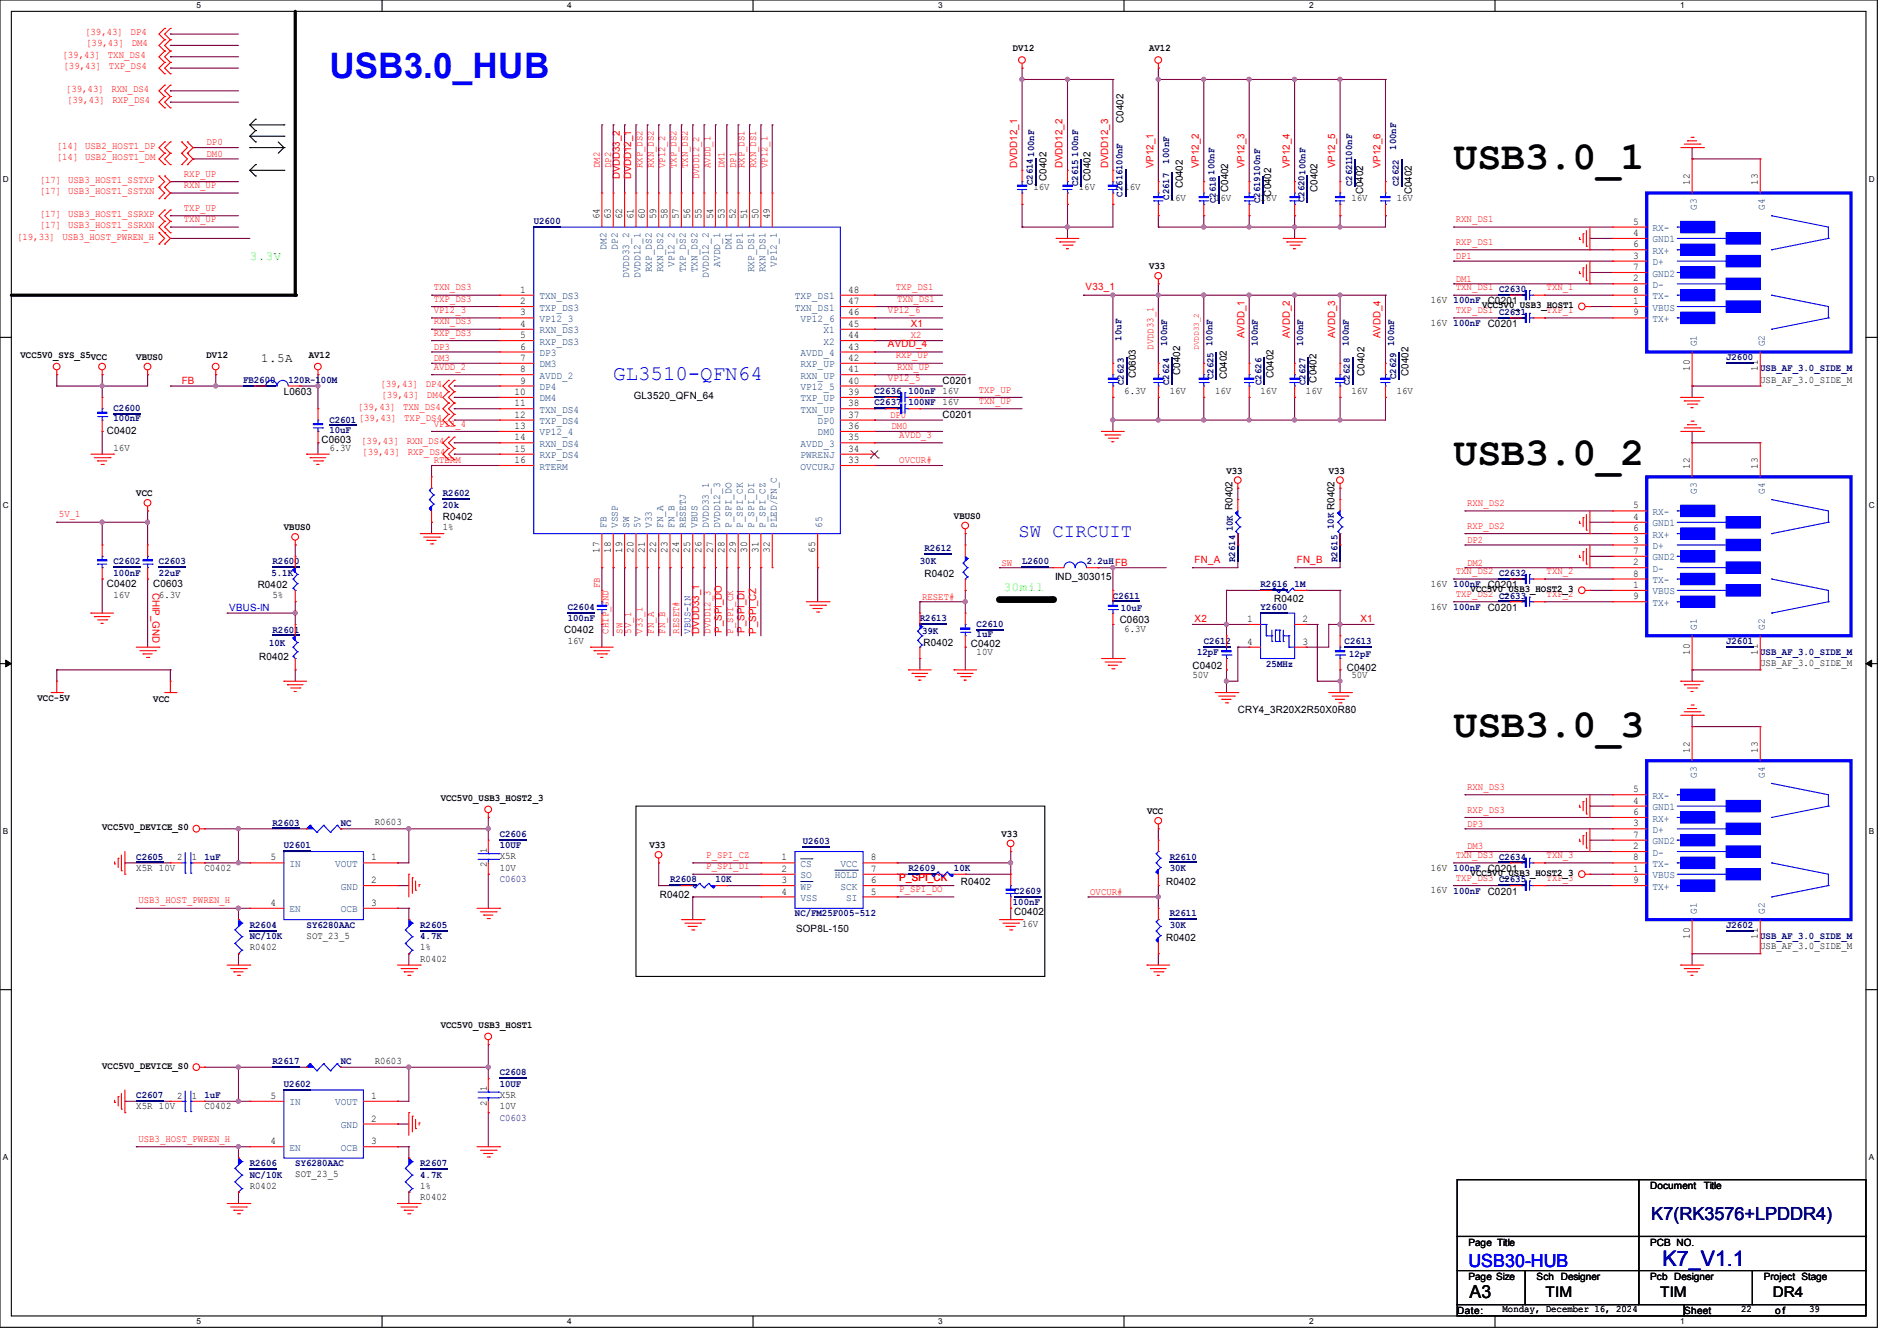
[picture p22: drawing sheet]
<svg xmlns="http://www.w3.org/2000/svg" width="297mm" height="210mm" viewBox="0 0 297 210" stroke-linecap="round" stroke-linejoin="round" font-family="sans-serif">
<defs><g id="words">
<g font-size="6.2">
<text x="227.6" y="26.5">USB3.0_1</text>
<text x="227.6" y="72.8">USB3.0_2</text>
<text x="227.6" y="115.4">USB3.0_3</text>
</g>
<text font-size="5.5" fill="#00f" x="51.6" y="12.2">USB3.0_HUB</text>
<text font-size="3.3" fill="#00f" x="96" y="59.4">GL3510-QFN64</text>
<text font-size="3.3" fill="#0000a0" x="260.3" y="198.2">K7_V1.1</text>
<text font-size="3" fill="#00f" x="159.5" y="84.2">SW CIRCUIT</text>
<text font-size="2.8" fill="#000080" x="258.5" y="191">K7(RK3576+LPDDR4)</text>
<text font-size="2.8" fill="#00f" x="229.9" y="198.5">USB30-HUB</text>
<text font-size="2.8" x="230.1" y="203.3">A3</text>
<g font-size="2.3">
<text x="242" y="203.2">TIM</text>
<text x="259.9" y="203.2">TIM</text>
<text x="277.5" y="203.2">DR4</text>
</g>
<g font-size="1.9" fill="#0f0">
<text x="39.1" y="40.6">3.3V</text>
<text x="157.2" y="92.5">30mil</text>
</g>
<text font-size="1.9" x="40.9" y="56.6">1.5A</text>
<g font-size="1.6" fill="#f00">
<text x="13.3" y="5.5">[39,43]</text>
<text x="20.4" y="5.5">DP4</text>
<text x="9.8" y="9.1">[39,43]</text>
<text x="9.9" y="10.8">[39,43]</text>
<text x="13.5" y="7.3">[39,43]</text>
<text x="16.9" y="9.1">TXN_DS4</text>
<text x="17.1" y="10.8">TXP_DS4</text>
<text x="20.6" y="7.3">DM4</text>
<text x="10.3" y="14.4">[39,43]</text>
<text x="10.5" y="16.2">[39,43]</text>
<text x="17.4" y="14.4">RXN_DS4</text>
<text x="17.6" y="16.2">RXP_DS4</text>
<text x="8.9" y="23.3">[14] USB2_HOST1_DP</text>
<text x="32.3" y="22.8">DP0</text>
<text x="6.2" y="28.6">[17] USB3_HOST1_SSTXP</text>
<text x="8.9" y="25.1">[14] USB2_HOST1_DM</text>
<text x="28.8" y="27.7">RXP_UP</text>
<text x="28.8" y="29.5">RXN_UP</text>
<text x="32.3" y="24.6">DM0</text>
<text x="93.9" y="26.3" transform="rotate(-90 93.9 26.3)">DM2</text>
<text x="95.7" y="26.3" transform="rotate(-90 95.7 26.3)">DP2</text>
<text x="97" y="28.1" transform="rotate(-90 97 28.1)">DVDD33_2</text>
<text x="98.8" y="28.1" transform="rotate(-90 98.8 28.1)">DVDD12_1</text>
<text x="100.6" y="26.3" transform="rotate(-90 100.6 26.3)">RXP_DS2</text>
<text x="102.4" y="26.3" transform="rotate(-90 102.4 26.3)">RXN_DS2</text>
<text x="104.1" y="26.3" transform="rotate(-90 104.1 26.3)">VP12_2</text>
<text x="105.9" y="26.3" transform="rotate(-90 105.9 26.3)">TXP_DS2</text>
<text x="107.7" y="26.3" transform="rotate(-90 107.7 26.3)">TXN_DS2</text>
<text x="109.5" y="28.1" transform="rotate(-90 109.5 28.1)">DVDD12_2</text>
<text x="111.3" y="26.3" transform="rotate(-90 111.3 26.3)">AVDD_1</text>
<text x="113.5" y="26.3" transform="rotate(-90 113.5 26.3)">DM1</text>
<text x="115.2" y="26.3" transform="rotate(-90 115.2 26.3)">DP1</text>
<text x="116.6" y="26.3" transform="rotate(-90 116.6 26.3)">RXP_DS1</text>
<text x="118.4" y="26.3" transform="rotate(-90 118.4 26.3)">RXN_DS1</text>
<text x="120.1" y="26.3" transform="rotate(-90 120.1 26.3)">VP12_1</text>
<text x="159.3" y="26.3" transform="rotate(-90 159.3 26.3)">DVDD12_1</text>
<text x="166.4" y="26.3" transform="rotate(-90 166.4 26.3)">DVDD12_2</text>
<text x="173.5" y="26.3" transform="rotate(-90 173.5 26.3)">DVDD12_3</text>
<text x="180.6" y="26.3" transform="rotate(-90 180.6 26.3)">VP12_1</text>
<text x="187.7" y="26.3" transform="rotate(-90 187.7 26.3)">VP12_2</text>
<text x="194.8" y="26.3" transform="rotate(-90 194.8 26.3)">VP12_3</text>
<text x="201.9" y="26.3" transform="rotate(-90 201.9 26.3)">VP12_4</text>
<text x="209" y="26.3" transform="rotate(-90 209 26.3)">VP12_5</text>
<text x="216.2" y="26.3" transform="rotate(-90 216.2 26.3)">VP12_6</text>
<text x="6.2" y="30.4">[17] USB3_HOST1_SSTXN</text>
<text x="6.2" y="34">[17] USB3_HOST1_SSRXP</text>
<text x="6.2" y="35.7">[17] USB3_HOST1_SSRXN</text>
<text x="28.8" y="34.8">TXN_UP</text>
<text x="28.8" y="33">TXP_UP</text>
<text x="227.9" y="34.8">RXN_DS1</text>
<text x="2.7" y="37.5">[19,33]</text>
<text x="9.8" y="37.5">USB3_HOST_PWREN_H</text>
<text x="227.9" y="38.4">RXP_DS1</text>
<text x="227.9" y="40.6">DP1</text>
<text x="67.9" y="47.2">TXP_DS3</text>
<text x="67.9" y="45.5">TXN_DS3</text>
<text x="140.3" y="45.5">TXP_DS1</text>
<text x="140.5" y="47.2">TXN_DS1</text>
<text x="170" y="45.5">V33_1</text>
<text x="227.9" y="44.1">DM1</text>
<text x="227.9" y="45.5">TXN_DS1 C2630</text>
<text x="242.1" y="45.5">TXN_1</text>
<text x="67.9" y="49">VP12_3</text>
<text x="67.9" y="52.6">RXP_DS3</text>
<text x="67.9" y="50.8">RXN_DS3</text>
<text x="139" y="49">VP12_6</text>
<text x="142.6" y="51.2">X1</text>
<text x="142.6" y="53">X2</text>
<text x="194.8" y="53" transform="rotate(-90 194.8 53)">AVDD_1</text>
<text x="201.9" y="53" transform="rotate(-90 201.9 53)">AVDD_2</text>
<text x="209" y="53" transform="rotate(-90 209 53)">AVDD_3</text>
<text x="216.2" y="53" transform="rotate(-90 216.2 53)">AVDD_4</text>
<text x="227.9" y="49">TXP_DS1 C2631</text>
<text x="242.1" y="49">TXP_1</text>
<text x="67.9" y="57.9">AVDD_2</text>
<text x="67.9" y="56.6">DM3</text>
<text x="67.9" y="54.8">DP3</text>
<text x="139" y="59.7">VP12_5</text>
<text x="139" y="54.4">AVDD_4</text>
<text x="140.3" y="56.1">RXP_UP</text>
<text x="140.5" y="57.9">RXN_UP</text>
<text x="180.6" y="54.8" transform="rotate(-90 180.6 54.8)">DVDD33_1</text>
<text x="28.4" y="60.1">FB</text>
<text x="56" y="64.2">[39,43]</text>
<text x="59.6" y="60.6">[39,43]</text>
<text x="59.7" y="62.4">[39,43]</text>
<text x="63.1" y="64.2">TXN_DS4</text>
<text x="63.3" y="66">TXP_DS4</text>
<text x="66.7" y="60.6">DP4</text>
<text x="66.8" y="62.4">DM4</text>
<text x="139.4" y="65.4">DP0</text>
<text x="153.2" y="61.5">TXP_UP</text>
<text x="153.2" y="63.2">TXN_UP</text>
<text x="56.6" y="69.5">[39,43]</text>
<text x="56.7" y="71.3">[39,43]</text>
<text x="63.7" y="69.5">RXN_DS4</text>
<text x="63.8" y="71.3">RXP_DS4</text>
<text x="67.9" y="66.8">VP12_4</text>
<text x="139.6" y="67.2">DM0</text>
<text x="140.8" y="68.6">AVDD_3</text>
<text x="67.9" y="72.6">RTERM</text>
<text x="140.8" y="72.6">OVCUR#</text>
<text x="9.2" y="81">5V_1</text>
<text x="229.7" y="79.2">RXN_DS2</text>
<text x="229.7" y="82.8">RXP_DS2</text>
<text x="156.8" y="88.6">SW</text>
<text x="187" y="88.1">FN_A</text>
<text x="203" y="88.1">FN_B</text>
<text x="227.9" y="89.9">TXN_DS2 C2632</text>
<text x="229.7" y="85">DP2</text>
<text x="229.7" y="88.6">DM2</text>
<text x="242.1" y="89.9">TXN_2</text>
<text x="23.9" y="92.8" transform="rotate(90 23.9 92.8)">CHIP_GND</text>
<text x="93.9" y="92.1" transform="rotate(-90 93.9 92.1)">FB</text>
<text x="144.4" y="93.9">RESET#</text>
<text x="227.9" y="93.5">TXP_DS2 C2633</text>
<text x="242.1" y="93.5">TXP_2</text>
<text x="95.2" y="99.2" transform="rotate(-90 95.2 99.2)">CHIP_GND</text>
<text x="97.5" y="99.2" transform="rotate(-90 97.5 99.2)">SW</text>
<text x="98.8" y="99.2" transform="rotate(-90 98.8 99.2)">5V_1</text>
<text x="100.6" y="99.2" transform="rotate(-90 100.6 99.2)">V33_1</text>
<text x="102.4" y="99.2" transform="rotate(-90 102.4 99.2)">FN_A</text>
<text x="104.1" y="99.2" transform="rotate(-90 104.1 99.2)">FN_B</text>
<text x="106.3" y="99.2" transform="rotate(-90 106.3 99.2)">RESET#</text>
<text x="109.5" y="99.2" transform="rotate(-90 109.5 99.2)">DVDD33_1</text>
<text x="111.3" y="99.2" transform="rotate(-90 111.3 99.2)">DVDD12_3</text>
<text x="113" y="99.1" transform="rotate(-90 113 99.1)">P_SPI_DO</text>
<text x="114.8" y="99.2" transform="rotate(-90 114.8 99.2)">P_SPI_CK</text>
<text x="116.6" y="99.1" transform="rotate(-90 116.6 99.1)">P_SPI_DI</text>
<text x="118.4" y="99.2" transform="rotate(-90 118.4 99.2)">P_SPI_CZ</text>
<text x="187" y="97.5">X2</text>
<text x="213" y="97.5">X1</text>
<text x="229.7" y="123.7">RXN_DS3</text>
<text x="229.7" y="127.3">RXP_DS3</text>
<text x="229.7" y="129.5">DP3</text>
<text x="110.6" y="134.4">P_SPI_CZ</text>
<text x="110.6" y="136.1">P_SPI_DI</text>
<text x="140.8" y="137.9">P_SPI_CK</text>
<text x="227.9" y="134.4">TXN_DS3 C2634</text>
<text x="227.9" y="137.9">TXP_DS3 C2635</text>
<text x="229.7" y="133">DM3</text>
<text x="242.1" y="134.4">TXN_3</text>
<text x="242.1" y="137.9">TXP_3</text>
<text x="21.7" y="141.5">USB3_HOST_PWREN_H</text>
<text x="140.8" y="139.7">P_SPI_DO</text>
<text x="170.7" y="140.1">OVCUR#</text>
<text x="21.7" y="178.8">USB3_HOST_PWREN_H</text>
</g>
<g font-size="1.6">
<text x="158.6" y="8">DV12</text>
<text x="179.9" y="8">AV12</text>
<text x="175.9" y="19.2" transform="rotate(-90 175.9 19.2)">C0402</text>
<text x="161.8" y="29.7">16V</text>
<text x="163.8" y="28.3" transform="rotate(-90 163.8 28.3)">C0402</text>
<text x="168.9" y="29.7">16V</text>
<text x="170.7" y="28.3" transform="rotate(-90 170.7 28.3)">C0402</text>
<text x="176" y="29.7">16V</text>
<text x="185.2" y="29.5" transform="rotate(-90 185.2 29.5)">C0402</text>
<text x="264.5" y="29" transform="rotate(-90 264.5 29)">12</text>
<text x="275.2" y="29" transform="rotate(-90 275.2 29)">13</text>
<text x="93.9" y="34.3" transform="rotate(-90 93.9 34.3)">64</text>
<text x="95.6" y="34.3" transform="rotate(-90 95.6 34.3)">63</text>
<text x="97.4" y="34.3" transform="rotate(-90 97.4 34.3)">62</text>
<text x="99.2" y="34.3" transform="rotate(-90 99.2 34.3)">61</text>
<text x="101" y="34.3" transform="rotate(-90 101 34.3)">60</text>
<text x="102.7" y="34.3" transform="rotate(-90 102.7 34.3)">59</text>
<text x="104.5" y="34.3" transform="rotate(-90 104.5 34.3)">58</text>
<text x="106.3" y="34.3" transform="rotate(-90 106.3 34.3)">57</text>
<text x="108.1" y="34.3" transform="rotate(-90 108.1 34.3)">56</text>
<text x="109.9" y="34.3" transform="rotate(-90 109.9 34.3)">55</text>
<text x="111.6" y="34.3" transform="rotate(-90 111.6 34.3)">54</text>
<text x="113.4" y="34.3" transform="rotate(-90 113.4 34.3)">53</text>
<text x="115.2" y="34.3" transform="rotate(-90 115.2 34.3)">52</text>
<text x="117" y="34.3" transform="rotate(-90 117 34.3)">51</text>
<text x="118.7" y="34.3" transform="rotate(-90 118.7 34.3)">50</text>
<text x="120.5" y="34.3" transform="rotate(-90 120.5 34.3)">49</text>
<text x="183.1" y="31.5">16V</text>
<text x="190.2" y="31.5">1</text>
<text x="191.1" y="31.5">6V</text>
<text x="192.3" y="30.1" transform="rotate(-90 192.3 30.1)">C0402</text>
<text x="197.4" y="31.5">1</text>
<text x="198.2" y="31.5">6V</text>
<text x="199" y="30.8" transform="rotate(-90 199 30.8)">C0402</text>
<text x="206.3" y="30.1" transform="rotate(-90 206.3 30.1)">C0402</text>
<text x="211.6" y="31.5">16V</text>
<text x="213.4" y="30.4" transform="rotate(-90 213.4 30.4)">C0402</text>
<text x="218.7" y="31.5">16V</text>
<text x="221.1" y="30.4" transform="rotate(-90 221.1 30.4)">C0402</text>
<text x="255.7" y="35.2">5</text>
<text x="255.7" y="40.5">3</text>
<text x="255.7" y="37">4</text>
<text x="255.7" y="38.7">6</text>
<text x="81.4" y="45.8">1</text>
<text x="81.4" y="47.6">2</text>
<text x="132.8" y="47.6">47</text>
<text x="132.8" y="45.8">48</text>
<text x="179.9" y="42.2">V33</text>
<text x="224" y="47.5">16V 100nF</text>
<text x="232.9" y="47.7">C0201</text>
<text x="255.7" y="47.6">1</text>
<text x="255.7" y="44.1">2</text>
<text x="255.7" y="42.3">7</text>
<text x="255.7" y="45.8">8</text>
<text x="81.4" y="49.4">3</text>
<text x="81.4" y="51.2">4</text>
<text x="81.4" y="53">5</text>
<text x="132.8" y="49.4">46</text>
<text x="132.8" y="51.2">45</text>
<text x="132.8" y="53">44</text>
<text x="224" y="51">16V 100nF</text>
<text x="232" y="48.2">VCC5V0_USB3_HOST1</text>
<text x="232.9" y="51.2">C0201</text>
<text x="255.7" y="49.4">9</text>
<text x="3.2" y="56">VCC5V0_SYS_S5VCC</text>
<text x="21.3" y="56.4">VBUS0</text>
<text x="32.3" y="56">DV12</text>
<text x="48.3" y="56">AV12</text>
<text x="81.4" y="54.7">6</text>
<text x="81.4" y="56.5">7</text>
<text x="81.4" y="58.3">8</text>
<text x="132.8" y="54.7">43</text>
<text x="132.8" y="56.5">42</text>
<text x="132.8" y="58.3">41</text>
<text x="177.8" y="59.2" transform="rotate(-90 177.8 59.2)">C0603</text>
<text x="184.8" y="58.7" transform="rotate(-90 184.8 58.7)">C0402</text>
<text x="192.1" y="59.4" transform="rotate(-90 192.1 59.4)">C0402</text>
<text x="199.4" y="59.2" transform="rotate(-90 199.4 59.2)">C0402</text>
<text x="206.1" y="59.9" transform="rotate(-90 206.1 59.9)">C0402</text>
<text x="213.6" y="58.8" transform="rotate(-90 213.6 58.8)">C0402</text>
<text x="220.5" y="58.8" transform="rotate(-90 220.5 58.8)">C0402</text>
<text x="264.5" y="58.1" transform="rotate(-90 264.5 58.1)">10</text>
<text x="275.2" y="58.1" transform="rotate(-90 275.2 58.1)">11</text>
<text x="275.6" y="59.9">USB_AF_3.0_SIDE_M</text>
<text x="44.4" y="61.9">L0603</text>
<text x="80.6" y="61.8">10</text>
<text x="80.6" y="63.6">11</text>
<text x="80.6" y="65.4">12</text>
<text x="81.4" y="60.1">9</text>
<text x="99.2" y="62.4">GL3520_QFN_64</text>
<text x="132.8" y="60.1">40</text>
<text x="132.8" y="61.8">39</text>
<text x="132.8" y="63.6">38</text>
<text x="132.8" y="65.4">37</text>
<text x="147.6" y="65.4">C0201</text>
<text x="147.6" y="61.7">16V</text>
<text x="147.6" y="60.1">C0201</text>
<text x="147.6" y="63.5">16V</text>
<text x="176" y="61.7">6.3V</text>
<text x="183.1" y="61.7">16V</text>
<text x="190.2" y="61.7">16V</text>
<text x="197.4" y="61.7">16V</text>
<text x="204.5" y="61.7">16V</text>
<text x="211.6" y="61.7">16V</text>
<text x="218.7" y="61.7">16V</text>
<text x="16.7" y="67.9">C0402</text>
<text x="17.8" y="70.6">16V</text>
<text x="50.3" y="69.3">C0603</text>
<text x="51.6" y="70.6">6.3V</text>
<text x="80.6" y="67.2">13</text>
<text x="80.6" y="69">14</text>
<text x="80.6" y="70.7">15</text>
<text x="132.8" y="70.7">34</text>
<text x="132.8" y="69">35</text>
<text x="132.8" y="67.2">36</text>
<text x="21.3" y="77.7">VCC</text>
<text x="80.6" y="72.5">16</text>
<text x="132.8" y="72.5">33</text>
<text x="192" y="74.2">V33</text>
<text x="208" y="74.2">V33</text>
<text x="264.5" y="73.4" transform="rotate(-90 264.5 73.4)">12</text>
<text x="275.2" y="73.4" transform="rotate(-90 275.2 73.4)">13</text>
<text x="44.4" y="83.1">VBUS0</text>
<text x="69.3" y="81.4">R0402</text>
<text x="69.3" y="83">1%</text>
<text x="149.4" y="81.3">VBUS0</text>
<text x="255.7" y="81.4">4</text>
<text x="255.7" y="79.6">5</text>
<text x="255.7" y="83.2">6</text>
<text x="93.9" y="86.6" transform="rotate(-90 93.9 86.6)">17</text>
<text x="95.6" y="86.6" transform="rotate(-90 95.6 86.6)">18</text>
<text x="97.4" y="86.6" transform="rotate(-90 97.4 86.6)">19</text>
<text x="99.2" y="86.6" transform="rotate(-90 99.2 86.6)">20</text>
<text x="101" y="86.6" transform="rotate(-90 101 86.6)">21</text>
<text x="102.7" y="86.6" transform="rotate(-90 102.7 86.6)">22</text>
<text x="104.5" y="86.6" transform="rotate(-90 104.5 86.6)">23</text>
<text x="106.3" y="86.6" transform="rotate(-90 106.3 86.6)">24</text>
<text x="108.1" y="86.6" transform="rotate(-90 108.1 86.6)">25</text>
<text x="109.9" y="86.6" transform="rotate(-90 109.9 86.6)">26</text>
<text x="111.6" y="86.6" transform="rotate(-90 111.6 86.6)">27</text>
<text x="113.4" y="86.6" transform="rotate(-90 113.4 86.6)">28</text>
<text x="115.2" y="86.6" transform="rotate(-90 115.2 86.6)">29</text>
<text x="117" y="86.6" transform="rotate(-90 117 86.6)">30</text>
<text x="118.7" y="86.6" transform="rotate(-90 118.7 86.6)">31</text>
<text x="120.5" y="86.6" transform="rotate(-90 120.5 86.6)">32</text>
<text x="127.6" y="86.6" transform="rotate(-90 127.6 86.6)">65</text>
<text x="255.7" y="88.5">2</text>
<text x="255.7" y="85">3</text>
<text x="255.7" y="86.7">7</text>
<text x="16.7" y="91.9">C0402</text>
<text x="17.8" y="93.7">16V</text>
<text x="24" y="91.9">C0603</text>
<text x="24.9" y="93.7">6.3V</text>
<text x="40.3" y="92.1">R0402</text>
<text x="42.7" y="93.7">5%</text>
<text x="144.7" y="90.3">R0402</text>
<text x="165.2" y="90.9">IND_303015</text>
<text x="199.5" y="94.2">R0402</text>
<text x="224" y="91.9">16V 100nF</text>
<text x="224" y="95.5">16V 100nF</text>
<text x="230.3" y="92.7">VCC5V0_USB3_HOST2_3</text>
<text x="232.9" y="92.1">C0201</text>
<text x="232.9" y="95.7">C0201</text>
<text x="255.7" y="92.1">1</text>
<text x="255.7" y="90.3">8</text>
<text x="255.7" y="93.9">9</text>
<text x="88.3" y="99.1">C0402</text>
<text x="88.9" y="100.8">16V</text>
<text x="144.6" y="101.2">R0402</text>
<text x="152" y="101.3">C0402</text>
<text x="175.3" y="97.6">C0603</text>
<text x="176" y="99">6.3V</text>
<text x="195.2" y="97.4">1</text>
<text x="195.2" y="101">4</text>
<text x="203.9" y="97.4">2</text>
<text x="203.9" y="101">3</text>
<text x="40.6" y="103.3">R0402</text>
<text x="152.9" y="102.6">10V</text>
<text x="186.7" y="104.7">C0402</text>
<text x="186.7" y="106.1">50V</text>
<text x="210.9" y="105.1">C0402</text>
<text x="211.6" y="106.1">50V</text>
<text x="264.5" y="102.6" transform="rotate(-90 264.5 102.6)">10</text>
<text x="275.2" y="102.6" transform="rotate(-90 275.2 102.6)">11</text>
<text x="275.6" y="104.4">USB_AF_3.0_SIDE_M</text>
<text x="5.9" y="109.7">VCC-5V</text>
<text x="24" y="109.9">VCC</text>
<text x="193.8" y="111.7">CRY4_3R20X2R50X0R80</text>
<text x="264.5" y="117.9" transform="rotate(-90 264.5 117.9)">12</text>
<text x="275.2" y="117.9" transform="rotate(-90 275.2 117.9)">13</text>
<text x="69" y="125.4">VCC5V0_USB3_HOST2_3</text>
<text x="255.7" y="125.9">4</text>
<text x="255.7" y="124.1">5</text>
<text x="16" y="130">VCC5V0_DEVICE_S0</text>
<text x="58.7" y="129.2">R0603</text>
<text x="156.8" y="131.1">V33</text>
<text x="179.6" y="127.5">VCC</text>
<text x="255.7" y="129.4">3</text>
<text x="255.7" y="127.6">6</text>
<text x="255.7" y="131.2">7</text>
<text x="21.3" y="136.4">X5R 10V</text>
<text x="27.7" y="134.7">2</text>
<text x="30.1" y="134.7">1</text>
<text x="32" y="136.4">C0402</text>
<text x="42.3" y="134.7">5</text>
<text x="58.1" y="134.7">1</text>
<text x="76.2" y="135.8" transform="rotate(-90 76.2 135.8)">2</text>
<text x="76.2" y="133.5" transform="rotate(-90 76.2 133.5)">1</text>
<text x="78.2" y="134.6">X5R</text>
<text x="78.2" y="136.4">10V</text>
<text x="101.7" y="132.8">V33</text>
<text x="122.3" y="134.7">1</text>
<text x="122.3" y="136.5">2</text>
<text x="136.4" y="136.5">7</text>
<text x="136.4" y="134.7">8</text>
<text x="224" y="136.4">16V 100nF</text>
<text x="230.3" y="137.1">VCC5V0_USB3_HOST2_3</text>
<text x="232.9" y="136.6">C0201</text>
<text x="255.7" y="136.5">1</text>
<text x="255.7" y="133">2</text>
<text x="255.7" y="134.7">8</text>
<text x="42.3" y="141.9">4</text>
<text x="58.1" y="141.9">3</text>
<text x="58.1" y="138.3">2</text>
<text x="103.3" y="140.7">R0402</text>
<text x="122.3" y="138.3">3</text>
<text x="122.3" y="140.1">4</text>
<text x="136.4" y="140.1">5</text>
<text x="136.4" y="138.3">6</text>
<text x="150.4" y="138.5">R0402</text>
<text x="158.8" y="143.3">C0402</text>
<text x="182.6" y="138.5">R0402</text>
<text x="224" y="139.9">16V 100nF</text>
<text x="232.9" y="140.1">C0201</text>
<text x="255.7" y="138.3">9</text>
<text x="39.1" y="148.8">R0402</text>
<text x="48" y="147">SOT_23_5</text>
<text x="65.8" y="148.8">1%</text>
<text x="124.6" y="146">SOP8L-150</text>
<text x="160" y="145.2">16V</text>
<text x="182.6" y="147.4">R0402</text>
<text x="264.5" y="147" transform="rotate(-90 264.5 147)">10</text>
<text x="275.2" y="147" transform="rotate(-90 275.2 147)">11</text>
<text x="275.6" y="148.6">USB_AF_3.0_SIDE_M</text>
<text x="65.8" y="150.6">R0402</text>
<text x="69" y="161">VCC5V0_USB3_HOST1</text>
<text x="16" y="167.3">VCC5V0_DEVICE_S0</text>
<text x="58.7" y="166.6">R0603</text>
<text x="21.3" y="173.7">X5R 10V</text>
<text x="27.7" y="172.1">2</text>
<text x="30.1" y="172.1">1</text>
<text x="32" y="173.7">C0402</text>
<text x="42.3" y="172.1">5</text>
<text x="58.1" y="172.1">1</text>
<text x="76.2" y="173.2" transform="rotate(-90 76.2 173.2)">2</text>
<text x="76.2" y="170.9" transform="rotate(-90 76.2 170.9)">1</text>
<text x="78.2" y="171.9">X5R</text>
<text x="78.2" y="173.7">10V</text>
<text x="42.3" y="179.2">4</text>
<text x="58.1" y="179.2">3</text>
<text x="58.1" y="175.6">2</text>
<text x="46.2" y="184.4">SOT_23_5</text>
<text x="39.1" y="186.1">R0402</text>
<text x="65.8" y="187.9">R0402</text>
<text x="65.8" y="186.1">1%</text>
<text x="258.4" y="186.2">Document</text>
<text x="266.7" y="186.2">Title</text>
<text x="229.9" y="195.1">Page Title</text>
<text x="258.4" y="195.1">PCB NO.</text>
<text x="229.9" y="200.4">Page Size</text>
<text x="240.6" y="200.4">Sch Designer</text>
<text x="258.4" y="200.4">Pcb Designer</text>
<text x="276.1" y="200.4">Project Stage</text>
<text x="228.1" y="205.7">Date:</text>
<text x="235.2" y="205.5">Monday, December 16, 2024</text>
<text x="263.7" y="205.7">Sheet</text>
<text x="272.6" y="205.5">22</text>
<text x="277.9" y="205.7">o f</text>
<text x="283.3" y="205.5">39</text>
</g>
<g font-size="1.6" fill="#000080">
<text x="218.6" y="23.5" transform="rotate(-90 218.6 23.5)">100nF</text>
<text x="161.7" y="29" transform="rotate(-90 161.7 29)">C2614100nF</text>
<text x="168.8" y="29.2" transform="rotate(-90 168.8 29.2)">C2615</text>
<text x="168.8" y="24.6" transform="rotate(-90 168.8 24.6)">100nF</text>
<text x="183" y="25.6" transform="rotate(-90 183 25.6)">100nF</text>
<text x="211.7" y="29.2" transform="rotate(-90 211.7 29.2)">C2621100nF</text>
<text x="219" y="29.2" transform="rotate(-90 219 29.2)">C2622</text>
<text x="83.6" y="35.1">U2600</text>
<text x="175.8" y="30.8" transform="rotate(-90 175.8 30.8)">C2616100nF</text>
<text x="183" y="31.3" transform="rotate(-90 183 31.3)">C2617</text>
<text x="190.4" y="31.8" transform="rotate(-90 190.4 31.8)">C2618100nF</text>
<text x="197.3" y="31.8" transform="rotate(-90 197.3 31.8)">C2619100nF</text>
<text x="204.2" y="31.7" transform="rotate(-90 204.2 31.7)">C2620100nF</text>
<text x="175.6" y="53.3" transform="rotate(-90 175.6 53.3)">10uF</text>
<text x="38.1" y="59.9">FB2600</text>
<text x="45.2" y="59.9">120R-100M</text>
<text x="182.7" y="54.2" transform="rotate(-90 182.7 54.2)">100nF</text>
<text x="189.8" y="54.2" transform="rotate(-90 189.8 54.2)">100nF</text>
<text x="190" y="59.4" transform="rotate(-90 190 59.4)">C2625</text>
<text x="196.9" y="54.2" transform="rotate(-90 196.9 54.2)">100nF</text>
<text x="204" y="54.2" transform="rotate(-90 204 54.2)">100nF</text>
<text x="211.2" y="54.2" transform="rotate(-90 211.2 54.2)">100nF</text>
<text x="218.3" y="54.2" transform="rotate(-90 218.3 54.2)">100nF</text>
<text x="218.6" y="59.4" transform="rotate(-90 218.6 59.4)">C2629</text>
<text x="270.3" y="56.4">J2600</text>
<text x="275.6" y="58.2">USB_AF_3.0_SIDE_M</text>
<text x="17.8" y="64.4">C2600</text>
<text x="17.8" y="66">100nF</text>
<text x="136.9" y="61.7">C2636</text>
<text x="136.9" y="63.5">C2637</text>
<text x="142.2" y="61.7">100nF</text>
<text x="142.2" y="63.5">100NF</text>
<text x="175.9" y="60.3" transform="rotate(-90 175.9 60.3)">C2623</text>
<text x="183" y="60.3" transform="rotate(-90 183 60.3)">C2624</text>
<text x="197.5" y="60.3" transform="rotate(-90 197.5 60.3)">C2626</text>
<text x="204.4" y="60.3" transform="rotate(-90 204.4 60.3)">C2627</text>
<text x="211.3" y="60.3" transform="rotate(-90 211.3 60.3)">C2628</text>
<text x="51.6" y="66.2">C2601 [39,43]</text>
<text x="51.6" y="67.8">10uF</text>
<text x="69.3" y="77.7">R2602</text>
<text x="69.3" y="79.5">20k</text>
<text x="193" y="83.2" transform="rotate(-90 193 83.2)">10K R0402</text>
<text x="208.8" y="82.8" transform="rotate(-90 208.8 82.8)">10K R0402</text>
<text x="17.8" y="88.4">C2602</text>
<text x="24.9" y="88.4">C2603</text>
<text x="42.7" y="88.4">R2600</text>
<text x="144" y="88.4">30K</text>
<text x="144.7" y="86.3">R2612</text>
<text x="160" y="88.4">L2600</text>
<text x="170.1" y="88.4">2.2uHFB</text>
<text x="193.4" y="88" transform="rotate(-90 193.4 88)">R2614</text>
<text x="209.4" y="88" transform="rotate(-90 209.4 88)">R2615</text>
<text x="17.8" y="90.2">100nF</text>
<text x="24.9" y="90.2">22uF</text>
<text x="42.5" y="90.2">5.1K</text>
<text x="88.9" y="95.5">C2604</text>
<text x="174.2" y="93.7">C2611</text>
<text x="175.5" y="95.7">10uF</text>
<text x="197.4" y="91.9">R2616</text>
<text x="197.4" y="95.5">Y2600</text>
<text x="202.7" y="91.9">1M</text>
<text x="42.1" y="101.2">10K</text>
<text x="42.7" y="99.1">R2601</text>
<text x="88.9" y="97.3">100nF</text>
<text x="144" y="97.3">R2613</text>
<text x="144.4" y="99.2">39K</text>
<text x="152.9" y="98.2">C2610</text>
<text x="152.9" y="99.8">1uF</text>
<text x="188.5" y="100.8">C2612</text>
<text x="210.5" y="100.8">C2613</text>
<text x="270.3" y="100.8">J2601</text>
<text x="187.4" y="102.6">12pF</text>
<text x="198.2" y="104.4">25MHz</text>
<text x="211.2" y="103">12pF</text>
<text x="275.6" y="102.6">USB_AF_3.0_SIDE_M</text>
<text x="42.7" y="129.3">R2603</text>
<text x="53.3" y="129.3">NC</text>
<text x="78.2" y="131.1">C2606</text>
<text x="21.3" y="134.6">C2605</text>
<text x="32" y="134.6">1uF</text>
<text x="44.4" y="132.8">U2601</text>
<text x="78.2" y="132.8">10UF</text>
<text x="125.7" y="132.1">U2603</text>
<text x="142.2" y="136.4">R2609</text>
<text x="149.4" y="136.4">10K</text>
<text x="183.1" y="134.6">R2610</text>
<text x="183.1" y="136.4">30K</text>
<text x="78.2" y="138.1">C0603</text>
<text x="104.9" y="138.2">R2608</text>
<text x="112" y="138.2">10K</text>
<text x="124.5" y="143.5">NC/FM25F005-512</text>
<text x="158.6" y="141.7">100nF</text>
<text x="158.8" y="140">C2609</text>
<text x="183.1" y="143.5">R2611</text>
<text x="39.1" y="145.3">R2604</text>
<text x="39.1" y="147.1">NC/10K</text>
<text x="48" y="145.3">SY6280AAC</text>
<text x="65.8" y="145.3">R2605</text>
<text x="65.8" y="147.1">4.7K</text>
<text x="183.1" y="145.3">30K</text>
<text x="270.3" y="145.3">J2602</text>
<text x="275.6" y="147.1">USB_AF_3.0_SIDE_M</text>
<text x="42.7" y="166.6">R2617</text>
<text x="53.3" y="166.6">NC</text>
<text x="21.3" y="172">C2607</text>
<text x="32" y="172">1uF</text>
<text x="44.4" y="170.2">U2602</text>
<text x="78.2" y="168.4">C2608</text>
<text x="78.2" y="170.2">10UF</text>
<text x="78.2" y="175.5">C0603</text>
<text x="39.1" y="182.6">R2606</text>
<text x="39.1" y="184.4">NC/10K</text>
<text x="46.2" y="182.6">SY6280AAC</text>
<text x="65.8" y="182.6">R2607</text>
<text x="65.8" y="184.4">4.7K</text>
</g>
<g font-size="1.6" fill="#004080">
<text x="265.6" y="32.9" transform="rotate(-90 265.6 32.9)">G3</text>
<text x="276.3" y="32.9" transform="rotate(-90 276.3 32.9)">G4</text>
<text x="95" y="39.1" transform="rotate(-90 95 39.1)">DM2</text>
<text x="96.7" y="39.1" transform="rotate(-90 96.7 39.1)">DP2</text>
<text x="105.6" y="41.8" transform="rotate(-90 105.6 41.8)">VP12_2</text>
<text x="112.7" y="41.8" transform="rotate(-90 112.7 41.8)">AVDD_1</text>
<text x="114.5" y="39.1" transform="rotate(-90 114.5 39.1)">DM1</text>
<text x="116.3" y="39.1" transform="rotate(-90 116.3 39.1)">DP1</text>
<text x="121.6" y="41.8" transform="rotate(-90 121.6 41.8)">VP12_1</text>
<text x="258.7" y="41.5">D+</text>
<text x="258.7" y="38">GND1</text>
<text x="258.7" y="36.2">RX-</text>
<text x="258.7" y="39.8">RX+</text>
<text x="84.5" y="46.9">TXN_DS3</text>
<text x="98.5" y="43.6" transform="rotate(-90 98.5 43.6)">DVDD33_2</text>
<text x="100.3" y="43.6" transform="rotate(-90 100.3 43.6)">DVDD12_1</text>
<text x="102.1" y="42.7" transform="rotate(-90 102.1 42.7)">RXP_DS2</text>
<text x="103.8" y="42.7" transform="rotate(-90 103.8 42.7)">RXN_DS2</text>
<text x="107.4" y="42.7" transform="rotate(-90 107.4 42.7)">TXP_DS2</text>
<text x="109.2" y="42.7" transform="rotate(-90 109.2 42.7)">TXN_DS2</text>
<text x="111" y="43.6" transform="rotate(-90 111 43.6)">DVDD12_2</text>
<text x="118.1" y="42.7" transform="rotate(-90 118.1 42.7)">RXP_DS1</text>
<text x="119.8" y="42.7" transform="rotate(-90 119.8 42.7)">RXN_DS1</text>
<text x="124.5" y="46.9">TXP_DS1</text>
<text x="258.7" y="45.1">D-</text>
<text x="258.7" y="43.3">GND2</text>
<text x="258.7" y="46.9">TX-</text>
<text x="84.5" y="48.6">TXP_DS3</text>
<text x="84.5" y="50.4">VP12_3</text>
<text x="84.5" y="52.2">RXN_DS3</text>
<text x="84.5" y="54">RXP_DS3</text>
<text x="124.5" y="48.6">TXN_DS1</text>
<text x="125.3" y="50.4">VP12_6</text>
<text x="128.9" y="52.2">X1</text>
<text x="128.9" y="54">X2</text>
<text x="258.7" y="48.6">VBUS</text>
<text x="258.7" y="50.4">TX+</text>
<text x="84.5" y="55.8">DP3</text>
<text x="84.5" y="57.5">DM3</text>
<text x="84.5" y="59.3">AVDD_2</text>
<text x="125.3" y="55.8">AVDD_4</text>
<text x="125.3" y="57.5">RXP_UP</text>
<text x="125.3" y="59.3">RXN_UP</text>
<text x="265.6" y="54.2" transform="rotate(-90 265.6 54.2)">G1</text>
<text x="276.3" y="54.2" transform="rotate(-90 276.3 54.2)">G2</text>
<text x="84.5" y="61.1">DP4</text>
<text x="84.5" y="62.9">DM4</text>
<text x="84.5" y="64.6">TXN_DS4</text>
<text x="125.3" y="61.1">VP12_5</text>
<text x="125.3" y="62.9">TXP_UP</text>
<text x="125.3" y="64.6">TXN_UP</text>
<text x="84.5" y="66.4">TXP_DS4</text>
<text x="84.5" y="68.2">VP12_4</text>
<text x="84.5" y="70">RXN_DS4</text>
<text x="84.5" y="71.8">RXP_DS4</text>
<text x="125.3" y="71.8">PWRENJ</text>
<text x="125.3" y="70">AVDD_3</text>
<text x="128" y="66.4">DP0</text>
<text x="128" y="68.2">DM0</text>
<text x="84.5" y="73.5">RTERM</text>
<text x="125.3" y="73.5">OVCURJ</text>
<text x="265.6" y="77.3" transform="rotate(-90 265.6 77.3)">G3</text>
<text x="276.3" y="77.3" transform="rotate(-90 276.3 77.3)">G4</text>
<text x="95" y="82.7" transform="rotate(-90 95 82.7)">FB</text>
<text x="96.7" y="82.7" transform="rotate(-90 96.7 82.7)">VSSP</text>
<text x="98.5" y="82.7" transform="rotate(-90 98.5 82.7)">SW</text>
<text x="100.3" y="82.7" transform="rotate(-90 100.3 82.7)">5V</text>
<text x="102.1" y="82.7" transform="rotate(-90 102.1 82.7)">V33</text>
<text x="103.8" y="82.7" transform="rotate(-90 103.8 82.7)">FN_A</text>
<text x="105.6" y="82.7" transform="rotate(-90 105.6 82.7)">FN_B</text>
<text x="107.4" y="82.7" transform="rotate(-90 107.4 82.7)">RESETJ</text>
<text x="109.2" y="82.7" transform="rotate(-90 109.2 82.7)">VBUS</text>
<text x="111" y="82.7" transform="rotate(-90 111 82.7)">DVDD33_1</text>
<text x="112.7" y="82.7" transform="rotate(-90 112.7 82.7)">DVDD12_3</text>
<text x="114.5" y="82.7" transform="rotate(-90 114.5 82.7)">P_SPI_DO</text>
<text x="116.3" y="82.7" transform="rotate(-90 116.3 82.7)">P_SPI_CK</text>
<text x="118.1" y="82.7" transform="rotate(-90 118.1 82.7)">P_SPI_DI</text>
<text x="119.8" y="82.7" transform="rotate(-90 119.8 82.7)">P_SPI_CZ</text>
<text x="121.6" y="82.7" transform="rotate(-90 121.6 82.7)">PLED/FN_C</text>
<text x="128.7" y="82.7" transform="rotate(-90 128.7 82.7)">65</text>
<text x="258.7" y="82.4">GND1</text>
<text x="258.7" y="80.6">RX-</text>
<text x="258.7" y="89.5">D-</text>
<text x="258.7" y="86">D+</text>
<text x="258.7" y="84.2">RX+</text>
<text x="258.7" y="87.8">GND2</text>
<text x="258.7" y="93.1">VBUS</text>
<text x="258.7" y="91.3">TX-</text>
<text x="258.7" y="94.9">TX+</text>
<text x="265.6" y="98.7" transform="rotate(-90 265.6 98.7)">G1</text>
<text x="276.3" y="98.7" transform="rotate(-90 276.3 98.7)">G2</text>
<text x="258.7" y="125.1">RX-</text>
<text x="265.6" y="121.8" transform="rotate(-90 265.6 121.8)">G3</text>
<text x="276.3" y="121.8" transform="rotate(-90 276.3 121.8)">G4</text>
<text x="258.7" y="130.4">D+</text>
<text x="258.7" y="126.9">GND1</text>
<text x="258.7" y="128.7">RX+</text>
<text x="45.3" y="135.8">IN</text>
<text x="52.5" y="135.8">VOUT</text>
<text x="125.3" y="135.8">CS</text>
<text x="125.3" y="137.5">SO</text>
<text x="130.7" y="137.5">HOLD</text>
<text x="131.6" y="135.8">VCC</text>
<text x="258.7" y="137.5">VBUS</text>
<text x="258.7" y="134">D-</text>
<text x="258.7" y="132.2">GND2</text>
<text x="258.7" y="135.8">TX-</text>
<text x="45.3" y="142.9">EN</text>
<text x="53.3" y="142.9">OCB</text>
<text x="53.3" y="139.3">GND</text>
<text x="125.3" y="139.3">WP</text>
<text x="125.3" y="141.1">VSS</text>
<text x="131.6" y="139.3">SCK</text>
<text x="132.5" y="141.1">SI</text>
<text x="258.7" y="139.3">TX+</text>
<text x="265.6" y="143.1" transform="rotate(-90 265.6 143.1)">G1</text>
<text x="276.3" y="143.1" transform="rotate(-90 276.3 143.1)">G2</text>
<text x="45.3" y="173.1">IN</text>
<text x="52.5" y="173.1">VOUT</text>
<text x="53.3" y="176.7">GND</text>
<text x="45.3" y="180.2">EN</text>
<text x="53.3" y="180.2">OCB</text>
</g>
<g font-size="1.6" fill="#00f">
<text x="35.9" y="95.7">VBUS-IN</text>
<text x="108.1" y="99.2" transform="rotate(-90 108.1 99.2)">VBUS-IN</text>
</g>
<g font-size="1.3">
<text x="30.8" y="1.3">5</text>
<text x="88.8" y="1.3">4</text>
<text x="146.9" y="1.3">3</text>
<text x="205" y="1.3">2</text>
<text x="263.1" y="1.3">1</text>
<text x=".5" y="28.4">D</text>
<text x="292.6" y="28.4">D</text>
<text x=".5" y="79.5">C</text>
<text x="292.6" y="79.5">C</text>
<text x=".5" y="130.6">B</text>
<text x="292.6" y="130.6">B</text>
<text x=".5" y="181.7">A</text>
<text x="292.6" y="181.7">A</text>
<text x="30.8" y="207.4">5</text>
<text x="88.8" y="207.4">4</text>
<text x="146.9" y="207.4">3</text>
<text x="205" y="207.4">2</text>
<text x="263.1" y="207.4">1</text>
</g>
<text font-size="1.2" fill="#f00" x="187.7" y="54.8" transform="rotate(-90 187.7 54.8)">DVDD33_2</text>
</g></defs>
<g fill="none" stroke="#000" stroke-width=".17">
<path d="M0 0h293.9v207.9h-293.9zM1.8 1.8h290.3v204.3h-290.3zM39.1 19.6h5.3M39.1 19.6l.9 .8M40 18.7h.1M40 18.7l-.9 .9M44.4 19.6h.1M59.8 0v1.8M117.9 0v1.8M176 0v1.8M234.1 0v1.8M39.1 23.1h.1"/>
<path d="M39.1 23.1h5.3M39.1 26.7l.9 .9M39.1 26.7h5.3M39.1 21.3h5.3M39.1 21.3l.9 .9M40 25.8h.1M40 27.6h.1M40 20.4h.1M40 22.2h.1M40 25.8l-.9 .9M40 20.4l-.9 .9M43.6 22.2l.8 .9"/>
<path d="M44.4 26.7h.1M44.4 21.3h.1M44.4 23.1h.1M44.4 23.1l-.8 .9M0 52.8h1.8M292.1 52.8h1.8M0 103.9h1.8M292.1 103.9h1.8M99.6 126.2h64v26.7h-64zM0 155h1.8M292.1 155h1.8M59.8 206.1v1.8"/>
<path d="M117.9 206.1v1.8M176 206.1v1.8M234.1 206.1v1.8"/>
</g>
<path d="M.9 103.4l.9 .5-.9 .5zM292.1 103.9l.9-.5v1z" fill="#000"/>
<path d="M.9 103.4l.9 .5-.9 .5zM292.1 103.9l.9-.5v1z" fill="none" stroke="#000" stroke-width=".16"/>
<path d="M46.2 1.8v44.4h-44.4" fill="none" stroke="#000" stroke-width=".51"/>
<g fill="#000">
<circle cx="46.2" cy="46.2" r=".25"/>
<circle cx="164.8" cy="93.9" r=".53"/>
</g>
<path d="M156.5 93.9h8.3" fill="none" stroke="#000" stroke-width="1.1"/>
<path d="M209.8 12.4h.1M209.8 12.4v16" fill="none" stroke="#800040" stroke-width=".17"/>
<circle cx="209.8" cy="12.4" r=".32" fill="#f0f"/>
<circle cx="209.8" cy="12.4" r=".32" fill="none" stroke="#f0f" stroke-width=".17"/>
<g fill="none" stroke="#800040" stroke-width=".17">
<path d="M181.4 12.4h.1M181.4 12.4h35.5M188.5 12.4h.1M195.6 12.4h.1M202.7 12.4h.1M209.8 12.4h.1M216.9 12.4h.1M216.9 12.4v16M33.8 58.7h.1M33.8 58.7v1.8M193.8 76.5h.1M193.8 76.5v1.7"/>
<path d="M209.8 76.5h.1M209.8 76.5v1.7M186.7 88.9h.1M192 92.5h.1M192 92.5v5.3M193.8 85.3h.1M193.8 85.3v3.6h-7.1M202.7 88.9h.1M209.8 85.3h.1M209.8 85.3v3.6h-7.1"/>
</g>
<circle cx="192" cy="97.8" r=".32" fill="#f0f"/>
<circle cx="192" cy="97.8" r=".32" fill="none" stroke="#f0f" stroke-width=".17"/>
<path d="M186.7 97.8h.1M186.7 97.8h8.9M192 97.8h.1M208 97.8h.1M209.8 92.5h.1M209.8 92.5v5.3h-1.8" fill="none" stroke="#800040" stroke-width=".17"/>
<circle cx="209.8" cy="97.8" r=".32" fill="#f0f"/>
<circle cx="209.8" cy="97.8" r=".32" fill="none" stroke="#f0f" stroke-width=".17"/>
<g fill="none" stroke="#800040" stroke-width=".17">
<path d="M192 97.8h.1M192 92.5h.1M192 97.8v1.8M192 92.5h5.4M204.5 97.8h.1M204.5 92.5h.1M204.5 97.8h1.7M204.5 92.5h5.3M206.2 97.8h.1M206.2 97.8v8.9M208 97.8h.1M208 97.8v3.5h-3.5"/>
<path d="M209.8 97.8h.1M209.8 97.8h5.3M192 106.7h.1M192 104.9h.1M192 104.9v3.6M193.8 101.3h.1M193.8 101.3h1.8M193.8 101.3v5.4M204.5 101.3h.1M206.2 106.7h.1M206.2 106.7h3.6M209.8 106.7h.1"/>
<path d="M209.8 106.7v1.8"/>
</g>
<circle cx="192" cy="106.7" r=".32" fill="#f0f"/>
<circle cx="192" cy="106.7" r=".32" fill="none" stroke="#f0f" stroke-width=".17"/>
<path d="M209.8 97.8h.1M209.8 97.8v1.8M192 106.7h.1M192 106.7h1.8M209.8 104.9h.1M209.8 104.9v1.8" fill="none" stroke="#800040" stroke-width=".17"/>
<circle cx="209.8" cy="106.7" r=".32" fill="#f0f"/>
<circle cx="209.8" cy="106.7" r=".32" fill="none" stroke="#f0f" stroke-width=".17"/>
<path d="M174.2 65.8h.1M174.2 65.8v1.8" fill="none" stroke="#800040" stroke-width=".17"/>
<circle cx="174.2" cy="65.8" r=".32" fill="#f0f"/>
<circle cx="174.2" cy="65.8" r=".32" fill="none" stroke="#f0f" stroke-width=".17"/>
<path d="M16 58.7h.1M16 58.7v1.8M8.9 60.5h.1M8.9 60.5h14.2M16 67.6h.1M16 60.5h.1M16 67.6v3.5M8.9 104.9h.1M8.9 104.9v1.8M8.9 104.9h17.8" fill="none" stroke="#800040" stroke-width=".17"/>
<circle cx="16" cy="60.4" r=".32" fill="#f0f"/>
<circle cx="16" cy="60.4" r=".32" fill="none" stroke="#f0f" stroke-width=".17"/>
<path d="M35.6 96h.1M35.6 96h10.6" fill="none" stroke="#800040" stroke-width=".17"/>
<circle cx="46.2" cy="96" r=".32" fill="#f0f"/>
<circle cx="46.2" cy="96" r=".32" fill="none" stroke="#f0f" stroke-width=".17"/>
<path d="M46.2 104.9h.1M46.2 104.9v1.8M181.4 149.4h.1M181.4 140.5h.1M181.4 140.5v1.7M181.4 149.4v1.7" fill="none" stroke="#800040" stroke-width=".17"/>
<circle cx="181.3" cy="140.4" r=".32" fill="#f0f"/>
<circle cx="181.3" cy="140.4" r=".32" fill="none" stroke="#f0f" stroke-width=".17"/>
<g fill="none" stroke="#800040" stroke-width=".17">
<path d="M26.7 60.5h.1M26.7 60.5h7.1M46.2 96h.1M46.2 85.3h.1M46.2 94.2h.1M46.2 85.3v1.8M46.2 94.2v3.6M67.6 81.8h.1M67.6 81.8v1.8M128 88.9h.1M128 88.9v5.3M144 94.2h.1"/>
<path d="M144 94.2h7.1M151.1 92.5h.1M151.1 94.2h.1M151.1 92.5v3.5M181.4 138.7h.1M181.4 129.8h.1M181.4 138.7v1.8h-11.1M181.4 129.8v1.8M170.3 140.5h.1"/>
</g>
<circle cx="151.1" cy="94.2" r=".32" fill="#f0f"/>
<circle cx="151.1" cy="94.2" r=".32" fill="none" stroke="#f0f" stroke-width=".17"/>
<g fill="none" stroke="#800040" stroke-width=".17">
<path d="M188.5 46.2h.1M188.5 46.2v10.7M209.8 46.2h.1M209.8 46.2h7.1M216.9 46.2h.1M216.9 46.2v10.7M209.8 65.8h.1M216.9 62.2h.1M216.9 62.2v3.6h-7.1M144 94.2h.1M144 94.2v1.8M151.1 83.6h.1"/>
<path d="M151.1 83.6v1.7M144 103.1h.1M144 103.1v1.8M151.1 101.3h.1M151.1 101.3v3.6"/>
</g>
<circle cx="188.4" cy="46.2" r=".32" fill="#f0f"/>
<circle cx="188.4" cy="46.2" r=".32" fill="none" stroke="#f0f" stroke-width=".17"/>
<g fill="none" stroke="#800040" stroke-width=".17">
<path d="M160 10.7h.1M160 10.7v1.7M167.1 12.4h.1M167.1 12.4h7.1M174.2 12.4h.1M174.2 12.4v14.3M181.4 10.7h.1M181.4 10.7v1.7M167.1 32h.1M167.1 32v3.6M174.2 32h.1M174.2 32v3.6"/>
<path d="M136.9 51.6h.1M136.9 53.3h.1M136.9 51.6h10.7M136.9 53.3h10.7M174.2 46.2h.1M174.2 46.2v10.7M181.4 46.2h.1M181.4 44.4h.1M181.4 46.2h14.2M181.4 44.4v1.8M188.5 46.2h.1M136.9 60.5h.1"/>
<path d="M136.9 60.5h10.7M94.2 88.9h.1M94.2 88.9v3.6M96 88.9h.1M96 88.9v10.7M97.8 88.9h.1M97.8 88.9v10.7M99.6 88.9h.1M99.6 88.9v10.7M101.3 88.9h.1M101.3 88.9v10.7M103.1 88.9h.1"/>
<path d="M103.1 88.9v10.7M104.9 88.9h.1M104.9 88.9v10.7M106.7 88.9h.1M106.7 88.9v10.7"/>
</g>
<circle cx="174.2" cy="46.2" r=".32" fill="#f0f"/>
<circle cx="174.2" cy="46.2" r=".32" fill="none" stroke="#f0f" stroke-width=".17"/>
<path d="M169.6 46.2h.1M169.6 46.2h11.8M174.2 46.2h.1M209.8 46.2h.1M209.8 46.2v10.7M209.8 62.2h.1M209.8 62.2v3.6M108.5 88.9h.1M108.5 88.9v10.7" fill="none" stroke="#800040" stroke-width=".17"/>
<circle cx="209.8" cy="46.2" r=".32" fill="#f0f"/>
<circle cx="209.8" cy="46.2" r=".32" fill="none" stroke="#f0f" stroke-width=".17"/>
<path d="M195.6 46.2h.1M195.6 46.2v10.7" fill="none" stroke="#800040" stroke-width=".17"/>
<circle cx="195.6" cy="46.2" r=".32" fill="#f0f"/>
<circle cx="195.6" cy="46.2" r=".32" fill="none" stroke="#f0f" stroke-width=".17"/>
<path d="M181.4 46.2h.1M181.4 46.2v10.7" fill="none" stroke="#800040" stroke-width=".17"/>
<circle cx="181.3" cy="46.2" r=".32" fill="#f0f"/>
<circle cx="181.3" cy="46.2" r=".32" fill="none" stroke="#f0f" stroke-width=".17"/>
<path d="M202.7 46.2h.1M202.7 46.2v10.7" fill="none" stroke="#800040" stroke-width=".17"/>
<circle cx="202.7" cy="46.2" r=".32" fill="#f0f"/>
<circle cx="202.7" cy="46.2" r=".32" fill="none" stroke="#f0f" stroke-width=".17"/>
<path d="M188.5 65.8h.1M188.5 65.8h7.1" fill="none" stroke="#800040" stroke-width=".17"/>
<circle cx="195.6" cy="65.8" r=".32" fill="#f0f"/>
<circle cx="195.6" cy="65.8" r=".32" fill="none" stroke="#f0f" stroke-width=".17"/>
<path d="M181.4 65.8h.1M181.4 65.8h7.1" fill="none" stroke="#800040" stroke-width=".17"/>
<circle cx="188.4" cy="65.8" r=".32" fill="#f0f"/>
<circle cx="188.4" cy="65.8" r=".32" fill="none" stroke="#f0f" stroke-width=".17"/>
<circle cx="181.3" cy="65.8" r=".32" fill="#f0f"/>
<circle cx="181.3" cy="65.8" r=".32" fill="none" stroke="#f0f" stroke-width=".17"/>
<path d="M181.4 62.2h.1M181.4 62.2v3.6M188.5 62.2h.1M188.5 62.2v3.6M195.6 62.2h.1M195.6 65.8h.1M195.6 62.2v3.6M195.6 65.8h14.2M202.7 62.2h.1M202.7 65.8h.1M202.7 62.2v3.6" fill="none" stroke="#800040" stroke-width=".17"/>
<circle cx="209.8" cy="65.8" r=".32" fill="#f0f"/>
<circle cx="209.8" cy="65.8" r=".32" fill="none" stroke="#f0f" stroke-width=".17"/>
<circle cx="202.7" cy="65.8" r=".32" fill="#f0f"/>
<circle cx="202.7" cy="65.8" r=".32" fill="none" stroke="#f0f" stroke-width=".17"/>
<g fill="none" stroke="#800040" stroke-width=".17">
<path d="M195.6 46.2h.1M195.6 46.2h14.2M202.7 46.2h.1M46.9 60.5h.1M46.9 60.5h2.9M174.2 62.2h.1M174.2 62.2v3.6M8.9 81.8h.1M8.9 81.8h7.1M23.1 81.8h.1M23.1 90.7h.1M23.1 80h.1"/>
<path d="M23.1 80v5.3M23.1 90.7v10.6"/>
</g>
<circle cx="49.8" cy="60.4" r=".32" fill="#f0f"/>
<circle cx="49.8" cy="60.4" r=".32" fill="none" stroke="#f0f" stroke-width=".17"/>
<path d="M16 81.8h.1M16 81.8v3.5M16 81.8h7.1" fill="none" stroke="#800040" stroke-width=".17"/>
<circle cx="23.1" cy="81.8" r=".32" fill="#f0f"/>
<circle cx="23.1" cy="81.8" r=".32" fill="none" stroke="#f0f" stroke-width=".17"/>
<circle cx="16" cy="81.8" r=".32" fill="#f0f"/>
<circle cx="16" cy="81.8" r=".32" fill="none" stroke="#f0f" stroke-width=".17"/>
<g fill="none" stroke="#800040" stroke-width=".17">
<path d="M110.2 19.6h.1M110.2 19.6v10.6M112 19.6h.1M112 19.6v10.6M120.9 19.6h.1M120.9 19.6v10.6M167.1 35.6h.1M167.1 35.6v1.7M188.5 33.8h.1M188.5 33.8v1.8M136.9 55.1h.1M136.9 49.8h.1"/>
<path d="M136.9 58.7h.1M136.9 56.9h.1M136.9 55.1h10.7M136.9 49.8h10.7M136.9 58.7h14.2M136.9 56.9h10.7M136.9 69.3h.1M136.9 65.8h.1M136.9 67.6h.1M136.9 69.3h10.7M136.9 65.8h10.7M136.9 67.6h10.7"/>
<path d="M16 90.7h.1M16 90.7v5.3M110.2 88.9h.1M110.2 88.9v10.7M112 88.9h.1M112 88.9v10.7M103.1 135.1h.1M103.1 138.7h.1M103.1 135.1v3.6M103.1 138.7h3.6M108.5 135.1h.1M108.5 136.9h.1"/>
<path d="M108.5 136.9h10.6M108.5 135.1h10.6M113.8 138.7h.1M113.8 138.7h5.3M140.5 136.9h.1M140.5 138.7h.1M140.5 135.1h.1M140.5 138.7h8.9M140.5 136.9h3.5M140.5 135.1h17.7M158.2 135.1h.1M158.2 135.1v1.8"/>
<path d="M108.5 140.5h.1M108.5 140.5h10.6M108.5 140.5v3.5M140.5 140.5h.1M140.5 140.5h8.9M158.2 142.2h.1M158.2 142.2v1.8"/>
</g>
<circle cx="158.2" cy="135.1" r=".32" fill="#f0f"/>
<circle cx="158.2" cy="135.1" r=".32" fill="none" stroke="#f0f" stroke-width=".17"/>
<path d="M181.4 33.8h.1M181.4 33.8v1.8M195.6 35.6h.1M195.6 33.8h.1M195.6 35.6h21.3M195.6 33.8v1.8M202.7 35.6h.1M209.8 35.6h.1M151.1 136.9h.1M151.1 136.9h7.1M158.2 133.3h.1M158.2 133.3v1.8" fill="none" stroke="#800040" stroke-width=".17"/>
<circle cx="209.8" cy="35.5" r=".32" fill="#f0f"/>
<circle cx="209.8" cy="35.5" r=".32" fill="none" stroke="#f0f" stroke-width=".17"/>
<circle cx="202.7" cy="35.5" r=".32" fill="#f0f"/>
<circle cx="202.7" cy="35.5" r=".32" fill="none" stroke="#f0f" stroke-width=".17"/>
<path d="M188.5 35.6h.1M188.5 35.6h7.1M202.7 33.8h.1M202.7 35.6h.1M202.7 33.8v3.5M209.8 33.8h.1M209.8 33.8v1.8M216.9 33.8h.1M216.9 33.8v1.8" fill="none" stroke="#800040" stroke-width=".17"/>
<circle cx="195.6" cy="35.5" r=".32" fill="#f0f"/>
<circle cx="195.6" cy="35.5" r=".32" fill="none" stroke="#f0f" stroke-width=".17"/>
<g fill="none" stroke="#800040" stroke-width=".17">
<path d="M113.8 88.9h.1M113.8 88.9v10.7M115.6 88.9h.1M115.6 88.9v10.7M117.3 88.9h.1M117.3 88.9v10.7M119.1 88.9h.1M119.1 88.9v10.7M171.9 88.9h.1M171.9 88.9h10.7M174.2 97.8h.1M174.2 88.9h.1"/>
<path d="M174.2 97.8v5.3"/>
</g>
<circle cx="174.2" cy="88.9" r=".32" fill="#f0f"/>
<circle cx="174.2" cy="88.9" r=".32" fill="none" stroke="#f0f" stroke-width=".17"/>
<g fill="none" stroke="#800040" stroke-width=".17">
<path d="M97.8 19.6h.1M97.8 19.6v10.6M99.6 19.6h.1M99.6 19.6v10.6M104.9 19.6h.1M104.9 19.6v10.6M67.6 49.8h.1M67.6 58.7h.1M67.6 49.8h10.6M67.6 58.7h10.6M33.8 60.5h.1M33.8 60.5h6"/>
<path d="M49.8 69.3h.1M49.8 69.3v1.8M67.6 67.6h.1M67.6 72.9h.1M67.6 67.6h10.6M67.6 72.9h10.6M71.1 69.3h.1M71.1 71.1h.1M71.1 64h.1M71.1 65.8h.1M71.1 60.5h.1M71.1 62.2h.1"/>
<path d="M71.1 69.3h7.1M71.1 71.1h7.1M71.1 64h7.1M71.1 65.8h7.1M71.1 60.5h7.1M71.1 62.2h7.1M94.2 97.8h.1M94.2 97.8v3.5M174.2 88.9h.1M174.2 88.9v3.6"/>
</g>
<circle cx="33.8" cy="60.4" r=".32" fill="#f0f"/>
<circle cx="33.8" cy="60.4" r=".32" fill="none" stroke="#f0f" stroke-width=".17"/>
<path d="M160 12.4h.1M160 12.4h7.1M160 32h.1M160 35.6h.1M160 32v3.6M160 35.6h7.1M49.8 58.7h.1M49.8 58.7v5.3M49.8 60.5h.1M156.5 88.9h.1M156.5 88.9h8.3" fill="none" stroke="#800040" stroke-width=".17"/>
<circle cx="167.1" cy="35.5" r=".32" fill="#f0f"/>
<circle cx="167.1" cy="35.5" r=".32" fill="none" stroke="#f0f" stroke-width=".17"/>
<path d="M181.4 12.4h.1M181.4 12.4v16" fill="none" stroke="#800040" stroke-width=".17"/>
<circle cx="181.3" cy="12.4" r=".32" fill="#f0f"/>
<circle cx="181.3" cy="12.4" r=".32" fill="none" stroke="#f0f" stroke-width=".17"/>
<path d="M188.5 12.4h.1M188.5 12.4v16" fill="none" stroke="#800040" stroke-width=".17"/>
<circle cx="188.4" cy="12.4" r=".32" fill="#f0f"/>
<circle cx="188.4" cy="12.4" r=".32" fill="none" stroke="#f0f" stroke-width=".17"/>
<path d="M195.6 12.4h.1M195.6 12.4v16" fill="none" stroke="#800040" stroke-width=".17"/>
<circle cx="195.6" cy="12.4" r=".32" fill="#f0f"/>
<circle cx="195.6" cy="12.4" r=".32" fill="none" stroke="#f0f" stroke-width=".17"/>
<path d="M202.7 12.4h.1M202.7 12.4v16" fill="none" stroke="#800040" stroke-width=".17"/>
<circle cx="202.7" cy="12.4" r=".32" fill="#f0f"/>
<circle cx="202.7" cy="12.4" r=".32" fill="none" stroke="#f0f" stroke-width=".17"/>
<g fill="none" stroke="#800040" stroke-width=".17">
<path d="M26.7 14.2h.1M26.7 16h.1M26.7 8.9h.1M26.7 10.7h.1M26.7 5.3h.1M26.7 7.1h.1M26.7 14.2h10.6M26.7 16h10.6M26.7 8.9h10.6M26.7 10.7h10.6M26.7 5.3h10.6M26.7 7.1h10.6"/>
<path d="M26.7 37.3h.1M26.7 37.3h12.4M30.2 23.1h.1M30.2 24.9h.1M30.2 23.1h7.1M30.2 24.9h7.1M264.9 67.6h.1M264.9 67.6v1.7M229.4 80h.1M229.4 83.6h.1M229.4 85.3h.1M229.4 88.9h.1"/>
<path d="M229.4 80h23.1M229.4 83.6h23.1M229.4 85.3h23.1M229.4 88.9h23.1M241.8 90.7h.1M241.8 94.2h.1M241.8 90.7h10.7M241.8 94.2h10.7M248.9 81.8h.1M248.9 87.1h.1M248.9 92.5h.1M248.9 81.8h3.6"/>
<path d="M248.9 87.1h3.6M248.9 92.5h3.6M264.9 104.9h.1M264.9 104.9v1.8M37.3 179.6h.1M37.3 179.6v1.8M37.3 179.6h1.8M76.5 163.6h.1M76.5 163.6v3.5M37.3 186.7h.1M37.3 186.7v1.8"/>
</g>
<circle cx="37.3" cy="179.6" r=".32" fill="#f0f"/>
<circle cx="37.3" cy="179.6" r=".32" fill="none" stroke="#f0f" stroke-width=".17"/>
<g fill="none" stroke="#800040" stroke-width=".17">
<path d="M19.6 172.5h.1M19.6 172.5h7.1M21.3 179.6h.1M21.3 179.6h16M32 172.5h.1M32 172.5h7.1M37.3 172.5h.1M62.2 172.5h.1M62.2 179.6h.1M62.2 179.6h1.8M62.2 172.5h1.8M64 179.6h.1"/>
<path d="M64 179.6v1.8M64 186.7h.1M64 186.7v1.8"/>
</g>
<circle cx="37.3" cy="172.4" r=".32" fill="#f0f"/>
<circle cx="37.3" cy="172.4" r=".32" fill="none" stroke="#f0f" stroke-width=".17"/>
<path d="M32 167.1h.1M32 167.1h5.3M64 167.1h.1M64 167.1h12.5" fill="none" stroke="#800040" stroke-width=".17"/>
<circle cx="76.4" cy="167.1" r=".32" fill="#f0f"/>
<circle cx="76.4" cy="167.1" r=".32" fill="none" stroke="#f0f" stroke-width=".17"/>
<circle cx="64" cy="167.1" r=".32" fill="#f0f"/>
<circle cx="64" cy="167.1" r=".32" fill="none" stroke="#f0f" stroke-width=".17"/>
<g fill="none" stroke="#800040" stroke-width=".17">
<path d="M227.6 35.6h.1M227.6 39.1h.1M227.6 35.6h24.9M227.6 39.1h24.9M248.9 37.3h.1M248.9 37.3h3.6M264.9 23.1h.1M264.9 23.1v1.8M227.6 40.9h.1M227.6 44.4h.1M227.6 46.2h.1M227.6 49.8h.1"/>
<path d="M227.6 40.9h24.9M227.6 44.4h24.9M227.6 46.2h8.9M227.6 49.8h8.9M241.8 46.2h.1M241.8 49.8h.1M241.8 46.2h10.7M241.8 49.8h10.7M248.9 42.7h.1M248.9 48h.1M248.9 42.7h3.6M248.9 48h3.6"/>
<path d="M264.9 60.5h.1M264.9 60.5v1.7M227.6 90.7h.1M227.6 94.2h.1M227.6 90.7h8.9M227.6 94.2h8.9M264.9 112h.1M264.9 112v1.8M76.5 128h.1M76.5 128v1.8M227.6 135.1h.1M227.6 138.7h.1"/>
<path d="M227.6 135.1h8.9M227.6 138.7h8.9M229.4 124.5h.1M229.4 128h.1M229.4 129.8h.1M229.4 133.3h.1M229.4 124.5h23.1M229.4 128h23.1M229.4 129.8h23.1M229.4 133.3h23.1M241.8 135.1h.1M241.8 138.7h.1"/>
<path d="M241.8 135.1h10.7M241.8 138.7h10.7M248.9 126.2h.1M248.9 131.6h.1M248.9 136.9h.1M248.9 126.2h3.6M248.9 131.6h3.6M248.9 136.9h3.6M37.3 149.4h.1M37.3 142.2h.1M37.3 142.2v1.8M37.3 149.4v1.7"/>
<path d="M37.3 142.2h1.8M264.9 149.4h.1M264.9 149.4v1.7M37.3 167.1h.1M37.3 167.1v5.4M62.2 176h.1M62.2 176h1.8M64 167.1h.1M64 167.1v5.4M76.5 174.2h.1M76.5 167.1h.1M76.5 167.1v1.8"/>
<path d="M76.5 174.2v5.4"/>
</g>
<circle cx="37.3" cy="142.2" r=".32" fill="#f0f"/>
<circle cx="37.3" cy="142.2" r=".32" fill="none" stroke="#f0f" stroke-width=".17"/>
<g fill="none" stroke="#800040" stroke-width=".17">
<path d="M19.6 135.1h.1M19.6 135.1h7.1M32 135.1h.1M32 135.1h7.1M37.3 135.1h.1M62.2 135.1h.1M62.2 135.1h1.8M21.3 142.2h.1M21.3 142.2h16M62.2 142.2h.1M62.2 142.2h1.8M64 149.4h.1"/>
<path d="M64 142.2h.1M64 142.2v1.8M64 149.4v1.7"/>
</g>
<circle cx="37.3" cy="135.1" r=".32" fill="#f0f"/>
<circle cx="37.3" cy="135.1" r=".32" fill="none" stroke="#f0f" stroke-width=".17"/>
<path d="M32 129.8h.1M32 129.8h5.3M53.3 129.8h.1M53.3 129.8h23.2M64 129.8h.1" fill="none" stroke="#800040" stroke-width=".17"/>
<circle cx="76.4" cy="129.8" r=".32" fill="#f0f"/>
<circle cx="76.4" cy="129.8" r=".32" fill="none" stroke="#f0f" stroke-width=".17"/>
<circle cx="64" cy="129.8" r=".32" fill="#f0f"/>
<circle cx="64" cy="129.8" r=".32" fill="none" stroke="#f0f" stroke-width=".17"/>
<path d="M37.3 129.8h.1M37.3 129.8v5.3M37.3 129.8h10.7M62.2 138.7h.1M62.2 138.7h1.8M76.5 136.9h.1M76.5 136.9v5.3" fill="none" stroke="#800040" stroke-width=".17"/>
<circle cx="37.3" cy="129.8" r=".32" fill="#f0f"/>
<circle cx="37.3" cy="129.8" r=".32" fill="none" stroke="#f0f" stroke-width=".17"/>
<g fill="none" stroke="#800040" stroke-width=".17">
<path d="M26.7 28.4h.1M26.7 30.2h.1M26.7 35.6h.1M26.7 33.8h.1M26.7 28.4h10.6M26.7 30.2h10.6M26.7 35.6h10.6M26.7 33.8h10.6M167.1 35.6h.1M167.1 35.6h7.1M181.4 35.6h.1M181.4 35.6h7.1"/>
<path d="M264.9 24.9h.1M264.9 24.9h10.7M174.2 65.8h.1M174.2 65.8h7.2M264.9 60.5h.1M264.9 69.3h.1M264.9 60.5h10.7M264.9 69.3h10.7M264.9 104.9h.1M264.9 113.8h.1M264.9 104.9h10.7M264.9 113.8h10.7"/>
<path d="M64 129.8h.1M64 129.8v5.3M76.5 129.8h.1M76.5 129.8v1.8M264.9 149.4h.1M264.9 149.4h10.7"/>
</g>
<circle cx="188.4" cy="35.5" r=".32" fill="#f0f"/>
<circle cx="188.4" cy="35.5" r=".32" fill="none" stroke="#f0f" stroke-width=".17"/>
<path d="M167.1 12.4h.1M167.1 12.4v14.3" fill="none" stroke="#800040" stroke-width=".17"/>
<circle cx="167.1" cy="12.4" r=".32" fill="#f0f"/>
<circle cx="167.1" cy="12.4" r=".32" fill="none" stroke="#f0f" stroke-width=".17"/>
<path d="M160 12.4h.1M160 12.4v14.3" fill="none" stroke="#800040" stroke-width=".17"/>
<circle cx="160" cy="12.4" r=".32" fill="#f0f"/>
<circle cx="160" cy="12.4" r=".32" fill="none" stroke="#f0f" stroke-width=".17"/>
<g fill="none" stroke="#800040" stroke-width=".17">
<path d="M94.2 19.6h.1M94.2 19.6v10.6M96 19.6h.1M96 19.6v10.6M101.3 19.6h.1M101.3 19.6v10.6M103.1 19.6h.1M103.1 19.6v10.6M106.7 19.6h.1M106.7 19.6v10.6M108.5 19.6h.1M108.5 19.6v10.6"/>
<path d="M113.8 19.6h.1M113.8 19.6v10.6M115.6 19.6h.1M115.6 19.6v10.6M117.3 19.6h.1M117.3 19.6v10.6M119.1 19.6h.1M119.1 19.6v10.6M8.9 58.7h.1M8.9 58.7v1.8M23.1 58.7h.1M23.1 58.7v1.8"/>
<path d="M67.6 48h.1M67.6 46.2h.1M67.6 53.3h.1M67.6 51.6h.1M67.6 56.9h.1M67.6 55.1h.1M67.6 48h10.6M67.6 46.2h10.6M67.6 53.3h10.6M67.6 51.6h10.6M67.6 56.9h10.6M67.6 55.1h10.6"/>
<path d="M136.9 46.2h.1M136.9 48h.1M136.9 48h10.7M136.9 46.2h10.7M16 60.5h.1M16 60.5v1.7M67.6 72.9h.1M67.6 72.9v1.8M136.9 72.9h.1M136.9 62.2h.1M136.9 64h.1M136.9 72.9h10.7"/>
<path d="M136.9 62.2h1.8M136.9 64h1.8M144 62.2h.1M144 64h.1M144 62.2h16M144 64h16M26.7 104.9h.1M26.7 104.9v1.8M37.3 167.1h10.7M48 167.1h.1"/>
</g>
<circle cx="37.3" cy="167.1" r=".32" fill="#f0f"/>
<circle cx="37.3" cy="167.1" r=".32" fill="none" stroke="#f0f" stroke-width=".17"/>
<path d="M53.3 167.1h10.7M64 167.1h.1" fill="none" stroke="#800040" stroke-width=".17"/>
<g fill="none" stroke="#f00" stroke-width=".17">
<path d="M25.8 13.3h.1M25.8 15.1h.1M25.8 16.9h.1M25.8 8h.1M25.8 9.8h.1M25.8 11.6h.1M25.8 4.4h.1M25.8 6.2h.1M25.8 13.3l-.9 .9 .9 .9M25.8 15.1l-.9 .9 .9 .9M25.8 8l-.9 .9 .9 .9M25.8 9.8l-.9 .9 .9 .9"/>
<path d="M25.8 4.4l-.9 .9 .9 .9M25.8 6.2l-.9 .9 .9 .9M26.7 13.3h.1M26.7 15.1h.1M26.7 16.9h.1M26.7 8h.1M26.7 9.8h.1M26.7 11.6h.1M26.7 4.4h.1M26.7 6.2h.1M26.7 13.3l-.9 .9 .9 .9M26.7 15.1l-.9 .9 .9 .9"/>
<path d="M26.7 8l-.9 .9 .9 .9M26.7 9.8l-.9 .9 .9 .9M26.7 4.4l-.9 .9 .9 .9M26.7 6.2l-.9 .9 .9 .9M160 10.7h.1M160 9.9v.8M181.4 10.7h.1M181.4 9.9v.8M24.9 29.3h.1M24.9 27.6h.1M24.9 31.1h.1M24.9 38.2h.1"/>
<path d="M24.9 36.4h.1M24.9 27.6l.9 .8-.9 .9M24.9 29.3l.9 .9-.9 .9M24.9 36.4l.9 .9-.9 .9M25.8 27.6h.1M25.8 29.3h.1M25.8 31.1h.1M25.8 34.7h.1M25.8 32.9h.1M25.8 36.4h.1M25.8 24h.1M25.8 22.2h.1"/>
<path d="M25.8 25.8h.1M25.8 38.2h.1M25.8 27.6l.9 .8-.9 .9M25.8 29.3l.9 .9-.9 .9M25.8 32.9l-.9 .9 .9 .9M25.8 34.7l-.9 .9 1.8 1.7-.9 .9M25.8 22.2l-.9 .9 .9 .9M25.8 24l-.9 .9 .9 .9M26.7 34.7h.1M26.7 32.9h.1M26.7 36.4h.1M26.7 24h.1"/>
<path d="M26.7 22.2h.1M26.7 25.8h.1M26.7 32.9l-.9 .9 .9 .9M26.7 34.7l-.9 .9 .9 .8M26.7 22.2l-.9 .9 .9 .9M26.7 24l-.9 .9 .9 .9M28.4 24h.1M28.4 22.2h.1M28.4 25.8h.1M28.4 24l.9 .9-.9 .9M28.4 22.2l.9 .9-.9 .9M29.3 22.2h.1"/>
<path d="M29.3 24h.1M29.3 25.8h.1M29.3 24l.9 .9-.9 .9M29.3 22.2l.9 .9-.9 .9M165.4 37.3h.1M165.4 37.3h3.5M165.9 37.9h.1M165.9 37.9h2.5M166.4 38.4h1.5M167 38.9h.1M167 38.9h.3M167.9 38.4h.1"/>
<path d="M200.9 37.3h.1M200.9 37.3h3.6M201.5 37.9h.1M201.5 37.9h2.4M202 38.4h1.4M202.5 38.9h.1M202.5 38.9h.4M203.4 38.4h.1M247.3 37.5h.1M247.3 37.2v.3M247.9 36.6h.1M247.9 36.6v1.5"/>
<path d="M248.4 38.6h.1M248.4 36.1v2.5M248.9 39.1h.1M248.9 35.6v3.5M263.1 23.1h3.6M263.7 22.6h2.4M264.2 22.1h.1M264.2 22.1h1.4M264.8 21.5h.3M265.1 21.5h.1M266.1 22.6h.1M266.7 23.1h.1"/>
<path d="M8.9 58.7h.1M8.9 58v.7M16 58.7h.1M16 58v.7M23.1 58.7h.1M23.1 58v.7M33.8 58.7h.1M33.8 58v.7M49.8 58.7h.1M49.8 58v.7M70.2 59.6h.1M70.2 59.6l-.9 .9 .9 .8"/>
<path d="M71.1 59.6h.1M71.1 59.6l-.9 .9 .9 .8M181.4 44.4h.1M181.4 43.7v.7M247.3 42.8h.1M247.3 42.5v.3M247.9 42h.1M247.9 42v1.4M248.2 48h.7M248.4 43.9h.1M248.4 41.4v2.5M248.9 44.4h.1"/>
<path d="M248.9 48h.1M248.9 40.9v3.5M14.2 71.1h3.6M14.8 71.7h2.4M15.3 72.2h.1M15.3 72.2h1.4M15.8 72.7h.4M16.2 72.7h.1M17.2 71.7h.1M17.8 71.1h.1M23.1 79.3v.7M48 71.1h.1"/>
<path d="M48 71.1h3.6M48.6 71.7h.1M48.6 71.7h2.4M49.1 72.2h1.4M49.6 72.7h.1M49.6 72.7h.4M50.5 72.2h.1M70.2 68.5h.1M70.2 70.2h.1M70.2 72h.1M70.2 63.1h.1M70.2 64.9h.1"/>
<path d="M70.2 66.7h.1M70.2 61.3h.1M70.2 68.5l-.9 .8 .9 .9M70.2 70.2l-.9 .9 .9 .9M70.2 63.1l-.9 .9 .9 .9M70.2 64.9l-.9 .9 .9 .9M70.2 61.3l-.9 .9 .9 .9M71.1 68.5h.1M71.1 70.2h.1M71.1 72h.1M71.1 63.1h.1M71.1 64.9h.1"/>
<path d="M71.1 66.7h.1M71.1 61.3h.1M71.1 68.5l-.9 .8 .9 .9M71.1 70.2l-.9 .9 .9 .9M71.1 63.1l-.9 .9 .9 .9M71.1 64.9l-.9 .9 .9 .9M71.1 61.3l-.9 .9 .9 .9M172.5 67.6h.1M172.5 67.6h3.5M173 68.1h.1M173 68.1h2.5M173.5 68.6h1.5"/>
<path d="M174.1 69.2h.1M174.1 69.2h.3M175 68.6h.1M193.8 76.5h.1M193.8 75.7v.8M209.8 76.5h.1M209.8 75.7v.8M263.1 62.2h.1M263.1 67.6h3.6M263.1 62.2h3.6M263.7 62.8h.1M263.7 62.8h2.4"/>
<path d="M263.7 67h2.4M264.2 66.5h.1M264.2 63.3h1.4M264.2 66.5h1.4M264.8 63.8h.1M264.8 63.8h.3M264.8 66h.3M265.1 66h.1M265.6 63.3h.1M266.1 67h.1M266.7 67.6h.1M14.2 96h.1"/>
<path d="M14.2 96h3.6M14.8 96.6h.1M14.8 96.6h2.4M15.3 97.1h1.4M15.8 97.6h.1M15.8 97.6h.4M16.7 97.1h.1M23.1 80h.1M46.2 85.3h.1M46.2 84.6v.7M65.8 83.6h3.5M66.3 84.1h2.5"/>
<path d="M66.8 84.6h.1M66.8 84.6h1.5M67.4 85.2h.3M67.7 85.2h.1M68.8 84.1h.1M69.3 83.6h.1M126.2 94.2h3.6M126.8 94.8h2.4M127.3 95.3h.1M127.3 95.3h1.4M127.8 95.8h.4M128.2 95.8h.1"/>
<path d="M129.2 94.8h.1M129.8 94.2h.1M151.1 83.6h.1M151.1 82.8v.8M164.8 88.9h.1M164.8 88.9h1.8M170.1 88.9h1.8M171.9 88.9h.1M247.3 82h.1M247.3 87.3h.1M247.3 81.6v.4M247.3 87v.3"/>
<path d="M247.9 81.1h.1M247.9 86.4h.1M247.9 81.1v1.4M247.9 86.4v1.4M248.2 92.5h.7M248.4 83h.1M248.4 88.3h.1M248.4 80.6v2.4M248.4 85.9v2.4M248.9 83.6h.1M248.9 88.9h.1M248.9 92.5h.1"/>
<path d="M248.9 80v3.6M248.9 85.3v3.6M8 108.5h1.8M8.9 106.7h.1M8.9 106.7v1.8M9.8 108.5h.1M21.3 101.3h3.6M21.9 101.9h2.4M22.4 102.4h.1M22.4 102.4h1.4M22.9 103h.4M23.3 103h.1"/>
<path d="M24.3 101.9h.1M24.9 101.3h.1M25.8 108.5h1.8M26.7 106.7h.1M26.7 106.7v1.8M27.6 108.5h.1M44.4 106.7h.1M44.4 106.7h3.6M45 107.2h.1M45 107.2h2.5M45.5 107.7h1.4M46.1 108.3h.1"/>
<path d="M46.1 108.3h.3M46.9 107.7h.1M92.5 101.3h.1M92.5 101.3h3.5M93 101.9h.1M93 101.9h2.5M93.5 102.4h1.5M94.1 103h.1M94.1 103h.3M95 102.4h.1M142.2 104.9h.1M142.2 104.9h3.6"/>
<path d="M142.8 105.5h.1M142.8 105.5h2.4M143.3 106h1.4M143.8 106.5h.1M143.8 106.5h.4M144.7 106h.1M149.4 104.9h.1M149.4 104.9h3.5M149.9 105.5h.1M149.9 105.5h2.5M150.4 106h1.4M151 106.5h.1"/>
<path d="M151 106.5h.3M151.8 106h.1M172.5 103.1h3.5M173 103.7h2.5M173.5 104.2h.1M173.5 104.2h1.5M174.1 104.7h.3M174.4 104.7h.1M175.5 103.7h.1M176 103.1h.1M190.2 108.5h3.6M190.8 109h2.5"/>
<path d="M191.3 109.5h.1M191.3 109.5h1.4M191.9 110.1h.3M192.2 110.1h.1M193.3 109h.1M193.8 108.5h.1M208 108.5h3.6M208.6 109h2.4M209.1 109.5h.1M209.1 109.5h1.4M209.6 110.1h.4M210 110.1h.1"/>
<path d="M211 109h.1M211.6 108.5h.1M263.1 106.7h.1M263.1 106.7h3.6M263.1 112h3.6M263.7 107.2h.1M263.7 107.2h2.4M263.7 111.5h2.4M264.2 111h.1M264.2 107.7h1.4M264.2 111h1.4M264.8 108.3h.1"/>
<path d="M264.8 108.3h.3M264.8 110.4h.3M265.1 110.4h.1M265.6 107.7h.1M266.1 111.5h.1M266.7 112h.1M17.9 135.3h.1M17.9 135v.3M18.5 134.4h.1M18.5 134.4v1.4M19 136.4h.1M19 133.9v2.5"/>
<path d="M19.6 136.9h.1M19.6 133.3v3.6M31.3 129.8h.7M32 129.8h.1M64 136.9h.1M64 136.9v3.6M64.6 137.5h.1M64.6 137.5v2.4M65.1 139.4h.1M65.1 138v1.4M65.6 138.5h.1M65.6 138.5v.4"/>
<path d="M76.5 128h.1M76.5 127.3v.7M103.1 135.1h.1M103.1 134.4v.7M158.2 133.3h.1M158.2 132.6v.7M181.4 129.8h.1M181.4 129.1v.7M247.3 126.4h.1M247.3 131.7h.1M247.3 126.1v.3M247.3 131.4v.3"/>
<path d="M247.9 125.5h.1M247.9 130.9h.1M247.9 125.5v1.5M247.9 130.9v1.4M248.2 136.9h.7M248.4 127.5h.1M248.4 132.8h.1M248.4 125v2.5M248.4 130.3v2.5M248.9 128h.1M248.9 133.3h.1M248.9 136.9h.1"/>
<path d="M248.9 124.5v3.5M248.9 129.8v3.5M35.6 151.1h3.5M36.1 151.7h2.5M36.6 152.2h.1M36.6 152.2h1.5M37.2 152.7h.3M37.5 152.7h.1M38.6 151.7h.1M39.1 151.1h.1M62.2 151.1h3.6M62.8 151.7h2.4"/>
<path d="M63.3 152.2h.1M63.3 152.2h1.4M63.8 152.7h.4M64.2 152.7h.1M65.2 151.7h.1M65.8 151.1h.1M74.7 142.2h3.5M75.2 142.8h2.5M75.7 143.3h.1M75.7 143.3h1.5M76.3 143.8h.3M76.6 143.8h.1"/>
<path d="M77.7 142.8h.1M78.2 142.2h.1M106.7 144h3.5M107.2 144.6h2.5M107.7 145.1h.1M107.7 145.1h1.5M108.3 145.6h.3M108.6 145.6h.1M109.7 144.6h.1M110.2 144h.1M156.5 144h3.5M157 144.6h2.5"/>
<path d="M157.5 145.1h.1M157.5 145.1h1.5M158.1 145.6h.3M158.4 145.6h.1M159.5 144.6h.1M160 144h.1M179.6 151.1h.1M179.6 151.1h3.5M180.1 151.7h.1M180.1 151.7h2.5M180.6 152.2h1.5M181.2 152.7h.1"/>
<path d="M181.2 152.7h.3M182.1 152.2h.1M263.1 151.1h.1M263.1 151.1h3.6M263.7 151.7h.1M263.7 151.7h2.4M264.2 152.2h1.4M264.8 152.7h.1M264.8 152.7h.3M265.6 152.2h.1M17.9 172.6h.1M17.9 172.3v.3"/>
<path d="M18.5 171.7h.1M18.5 171.7v1.5M19 173.7h.1M19 171.2v2.5M19.6 174.2h.1M19.6 170.7v3.5M31.3 167.1h.7M32 167.1h.1M64 174.2h.1M64 174.2v3.6M64.6 174.8h.1M64.6 174.8v2.4"/>
<path d="M65.1 176.7h.1M65.1 175.3v1.4M65.6 175.9h.1M65.6 175.9v.3M74.7 179.6h3.5M76.5 163.6h.1M76.5 162.9v.7M78.2 179.6h.1M35.6 188.5h3.5M36.1 189h2.5M36.6 189.5h.1M36.6 189.5h1.5"/>
<path d="M37.2 190.1h.3M37.5 190.1h.1M38.6 189h.1M39.1 188.5h.1M62.2 188.5h3.6M62.8 189h2.4M63.3 189.5h.1M63.3 189.5h1.4M63.8 190.1h.4M64.2 190.1h.1M65.2 189h.1M65.8 188.5h.1"/>
<path d="M75.2 180.1h2.5M75.7 180.6h.1M75.7 180.6h1.5M76.3 181.2h.3M76.6 181.2h.1M77.7 180.1h.1"/>
<circle cx="160" cy="9.4" r=".52"/>
<circle cx="181.3" cy="9.4" r=".52"/>
<circle cx="8.9" cy="57.4" r=".52"/>
<circle cx="16" cy="57.4" r=".52"/>
<circle cx="23.1" cy="57.4" r=".52"/>
<circle cx="33.8" cy="57.4" r=".52"/>
<circle cx="49.8" cy="57.4" r=".52"/>
<circle cx="181.3" cy="43.2" r=".52"/>
<circle cx="247.6" cy="48" r=".52"/>
<circle cx="23.1" cy="78.7" r=".52"/>
<circle cx="193.8" cy="75.2" r=".52"/>
<circle cx="209.8" cy="75.2" r=".52"/>
<circle cx="46.2" cy="84.1" r=".52"/>
<circle cx="151.1" cy="82.3" r=".52"/>
<circle cx="247.6" cy="92.4" r=".52"/>
<circle cx="30.7" cy="129.8" r=".52"/>
<circle cx="76.4" cy="126.7" r=".52"/>
<circle cx="103.1" cy="133.9" r=".52"/>
<circle cx="158.2" cy="132.1" r=".52"/>
<circle cx="181.3" cy="128.5" r=".52"/>
<circle cx="247.6" cy="136.9" r=".52"/>
<circle cx="30.7" cy="167.1" r=".52"/>
<circle cx="76.4" cy="162.3" r=".52"/>
</g>
<path d="M228.1 184.7h28.5v8.9h-28.5zM228.1 193.6h28.5v5.4h-28.5zM228.1 199h10.7v5.3h-10.7zM238.8 199h17.8v5.3h-17.8zM256.6 199h17.8v5.3h-17.8zM256.6 193.6h35.5v5.4h-35.5zM256.6 184.7h35.5v8.9h-35.5zM274.4 199h17.7v5.3h-17.7zM228.1 204.3h35.6v1.8h-35.6zM263.7 204.3h28.4v1.8h-28.4z" fill="none" stroke="#000" stroke-width=".17"/>
<path d="M216.2 31.5h.1M216.2 31.5h1.4M216.9 32h.1M216.9 30.2h.1M216.9 30.2v.6M216.9 31.5v.5M166.6 88.9a.87 .87 0 0 1 .8-.9 .87 .87 0 0 1 .9 .9M168.4 88.9a.87 .87 0 0 1 .8-.9 .87 .87 0 0 1 .9 .9" fill="none" stroke="#00f" stroke-width=".17"/>
<path d="M160 88.8h4.3" fill="none" stroke="#000080" stroke-width=".21"/>
<path d="M216.2 30.8h1.4v.1h-1.4z" fill-rule="evenodd" fill="#00f"/>
<g fill="none" stroke="#00f" stroke-width=".17">
<path d="M216.2 30.8h1.4v.1h-1.4zM45.9 89.2h.1M45.9 90.7h.1M45.9 92.1h.1M45.9 89.2l.7 .8M45.9 90.7l.7 .7M45.9 92.1l.3 .4M46.2 92.5h.1M46.2 88.9l-.3 .3M46.6 90h.1M46.6 91.4h.1M46.6 90l-.7 .7"/>
<path d="M46.6 91.4l-.7 .7"/>
</g>
<path d="M219.5 24.9v4.3" fill="none" stroke="#000080" stroke-width=".17"/>
<path d="M216.9 28.4h.1M216.9 33.8h.1M216.9 28.4v1.8M216.9 32v1.8" fill="none" stroke="#f00" stroke-width=".17"/>
<path d="M45.9 89.2l.3-.3v.7z" fill-rule="evenodd" fill="#00f"/>
<path d="M45.9 89.2l.3-.3v.7zM93.5 95.5h.1M93.5 95.5h1.5M94.2 96h.1M94.2 94.2h.1M94.2 94.2v.6M94.2 95.5v.5" fill="none" stroke="#00f" stroke-width=".17"/>
<path d="M42.6 88.8h4.3" fill="none" stroke="#000080" stroke-width=".21"/>
<path d="M46.2 87.1h.1M46.2 94.2h.1M46.2 87.1v1.8M46.2 92.5v1.7" fill="none" stroke="#f00" stroke-width=".17"/>
<path d="M93.5 94.8h1.5v.2h-1.5z" fill-rule="evenodd" fill="#00f"/>
<path d="M209.1 31.5h.1M209.1 31.5h1.4M209.8 32h.1M209.8 30.2h.1M209.8 30.2v.6M209.8 31.5v.5M93.5 94.8h1.5v.2h-1.5z" fill="none" stroke="#00f" stroke-width=".17"/>
<path d="M88.9 95.9h4.2" fill="none" stroke="#000080" stroke-width=".21"/>
<path d="M94.2 92.5h.1M94.2 97.8h.1M94.2 92.5v1.7M94.2 96v1.8" fill="none" stroke="#f00" stroke-width=".17"/>
<path d="M209.1 30.8h1.4v.1h-1.4z" fill-rule="evenodd" fill="#00f"/>
<path d="M209.1 30.8h1.4v.1h-1.4zM15.3 65.2h1.4M16 65.8h.1M16 64h.1M16 64v.6M16 65.2v.6M16.7 65.2h.1M124.5 133.3h10.6v8.9h-10.6z" fill="none" stroke="#00f" stroke-width=".17"/>
<path d="M212.2 24.9v4.3" fill="none" stroke="#000080" stroke-width=".17"/>
<g fill="none" stroke="#f00" stroke-width=".17">
<path d="M209.8 28.4h.1M209.8 33.8h.1M209.8 28.4v1.8M209.8 32v1.8M119.1 135.1h.1M119.1 136.9h.1M119.1 138.7h.1M119.1 135.1h5.4M119.1 136.9h5.4M119.1 138.7h5.4M135.1 135.1h5.4M135.1 136.9h5.4"/>
<path d="M135.1 138.7h5.4M140.5 138.7h.1M140.5 136.9h.1M140.5 135.1h.1M119.1 140.5h.1M119.1 140.5h5.4M135.1 140.5h5.4M140.5 140.5h.1"/>
</g>
<path d="M125.6 132.6h4.3" fill="none" stroke="#000080" stroke-width=".21"/>
<path d="M125.3 134.5h1.8M125.3 138h1.8M127.1 134.5h.1M127.1 138h.1M130.7 136.3h3.5M134.2 136.3h.1" fill="none" stroke="#004080" stroke-width=".16"/>
<path d="M15.3 64.6h1.4v.1h-1.4z" fill-rule="evenodd" fill="#00f"/>
<path d="M173.5 29.7h.1M173.5 29.7h1.5M174.2 30.2h.1M174.2 28.4h.1M174.2 28.4v.6M174.2 29.7v.5M15.3 64.6h1.4v.1h-1.4z" fill="none" stroke="#00f" stroke-width=".17"/>
<path d="M17.7 64.8h4.3" fill="none" stroke="#000080" stroke-width=".21"/>
<path d="M16 62.2h.1M16 67.6h.1M16 62.2v1.8M16 65.8v1.8" fill="none" stroke="#f00" stroke-width=".17"/>
<path d="M173.5 29h1.5v.2h-1.5z" fill-rule="evenodd" fill="#00f"/>
<g fill="none" stroke="#00f" stroke-width=".17">
<path d="M173.5 29h1.5v.2h-1.5zM48.6 166.6h.1M48.6 166.6l-.6 .5M48.6 166.6l1 1.1M49.6 167.7h.1M50.7 166.6h.1M50.7 166.6l-1.1 1.1M50.7 166.6l1 1.1M51.7 167.7h.1M52.8 166.6h.1M52.8 166.6l-1.1 1.1M52.8 166.6l.5 .5"/>
<path d="M53.3 167.1h.1"/>
</g>
<path d="M176.2 26.5v4.3" fill="none" stroke="#000080" stroke-width=".17"/>
<path d="M174.2 26.7h.1M174.2 32h.1M174.2 26.7v1.7M174.2 30.2v1.8" fill="none" stroke="#f00" stroke-width=".17"/>
<path d="M48.6 166.6l.5 .5h-1.1z" fill="#00f"/>
<g fill="none" stroke="#00f" stroke-width=".17">
<path d="M180.6 59.9h1.5M181.4 58.7h.1M181.4 58.7v.5M181.4 59.9v.6M182.1 59.9h.1M181.4 60.5h.1M28.4 135.1h.6M29 136.7h.1M29 135.1h.1M29 133.5v3.2M29.9 135.1h.1M29.9 136.7h.1"/>
<path d="M29.9 135.1h.3M29.9 133.5v3.2M48.6 166.6l.5 .5h-1.1z"/>
</g>
<path d="M21.3 135.1h4.3M42.6 167.1h4.3" fill="none" stroke="#000080" stroke-width=".21"/>
<path d="M26.7 135.1h.1M26.7 135.1h1.7M30.2 135.1h1.8M32 135.1h.1M48 167.1h.1M53.3 167.1h.1" fill="none" stroke="#f00" stroke-width=".17"/>
<path d="M180.6 59.2h1.5v.2h-1.5z" fill-rule="evenodd" fill="#00f"/>
<path d="M166.4 29.7h.1M166.4 29.7h1.5M167.1 30.2h.1M167.1 28.4h.1M167.1 28.4v.6M167.1 29.7v.5M180.6 59.2h1.5v.2h-1.5z" fill="none" stroke="#00f" stroke-width=".17"/>
<path d="M183.5 56v4.3" fill="none" stroke="#000080" stroke-width=".17"/>
<path d="M181.4 56.9h.1M181.4 56.9v1.8M181.4 62.2h.1M181.4 60.5v1.7" fill="none" stroke="#f00" stroke-width=".17"/>
<path d="M166.4 29h1.5v.2h-1.5z" fill-rule="evenodd" fill="#00f"/>
<path d="M166.4 29h1.5v.2h-1.5z" fill="none" stroke="#00f" stroke-width=".17"/>
<path d="M169.3 24.9v4.3" fill="none" stroke="#000080" stroke-width=".17"/>
<path d="M167.1 26.7h.1M167.1 32h.1M167.1 26.7v1.7M167.1 30.2v1.8" fill="none" stroke="#f00" stroke-width=".17"/>
<path d="M257.8 30.2h32v24.9h-32z" fill="none" stroke="#00f" stroke-width=".51"/>
<path d="M263.1 34.7h5.4v1.7h-5.4z" fill-rule="evenodd" fill="#00f"/>
<path d="M263.1 34.7h5.4v1.7h-5.4z" fill="none" stroke="#00f" stroke-width=".17"/>
<path d="M270.3 36.4h5.3v1.8h-5.3z" fill-rule="evenodd" fill="#00f"/>
<path d="M270.3 36.4h5.3v1.8h-5.3z" fill="none" stroke="#00f" stroke-width=".17"/>
<path d="M270.3 40h5.3v1.8h-5.3z" fill-rule="evenodd" fill="#00f"/>
<path d="M270.3 40h5.3v1.8h-5.3z" fill="none" stroke="#00f" stroke-width=".17"/>
<path d="M270.3 43.6h5.3v1.7h-5.3z" fill-rule="evenodd" fill="#00f"/>
<path d="M270.3 43.6h5.3v1.7h-5.3z" fill="none" stroke="#00f" stroke-width=".17"/>
<path d="M270.3 47.1h5.3v1.8h-5.3z" fill-rule="evenodd" fill="#00f"/>
<path d="M270.3 47.1h5.3v1.8h-5.3z" fill="none" stroke="#00f" stroke-width=".17"/>
<path d="M263.1 38.2h5.4v1.8h-5.4z" fill-rule="evenodd" fill="#00f"/>
<path d="M263.1 38.2h5.4v1.8h-5.4z" fill="none" stroke="#00f" stroke-width=".17"/>
<path d="M263.1 41.8h5.4v1.8h-5.4z" fill-rule="evenodd" fill="#00f"/>
<path d="M263.1 41.8h5.4v1.8h-5.4z" fill="none" stroke="#00f" stroke-width=".17"/>
<path d="M263.1 45.3h5.4v1.8h-5.4z" fill-rule="evenodd" fill="#00f"/>
<path d="M263.1 45.3h5.4v1.8h-5.4z" fill="none" stroke="#00f" stroke-width=".17"/>
<path d="M263.1 48.9h5.4v1.8h-5.4z" fill-rule="evenodd" fill="#00f"/>
<g fill="none" stroke="#00f" stroke-width=".17">
<path d="M262.6 35.6h.1M262.6 39.1h.1M262.6 35.6h1.8M262.6 39.1h1.8M262.6 37.3h11.2M273.8 37.3h.1M277.4 33.8h.1M277.4 39.1h.1M277.4 33.8l8.9 1.8v1.7M286.3 37.3h.1M286.3 37.3l-8.9 1.8M262.6 42.7h.1"/>
<path d="M262.6 46.2h.1M262.6 49.8h.1M262.6 42.7h1.8M262.6 46.2h1.8M262.6 49.8h1.8M262.6 40.9h11.2M262.6 44.4h11.2M262.6 48h11.2M263.1 48.9h5.4v1.8h-5.4zM273.8 40.9h.1M273.8 44.4h.1M273.8 48h.1"/>
<path d="M277.4 51.6h.1M277.4 46.2h.1M277.4 46.2l8.9 1.8v1.8M286.3 49.8h.1M286.3 49.8l-8.9 1.8"/>
</g>
<path d="M270.2 56.8h4.3" fill="none" stroke="#000080" stroke-width=".21"/>
<g fill="none" stroke="#f00" stroke-width=".17">
<path d="M252.5 37.3h.1M252.5 35.6h.1M252.5 39.1h.1M252.5 37.3h5.3M252.5 35.6h5.3M252.5 39.1h5.3M264.9 24.9h.1M264.9 24.9v5.3M275.6 24.9h.1M275.6 24.9v5.3M252.5 48h.1M252.5 44.4h.1"/>
<path d="M252.5 40.9h.1M252.5 42.7h.1M252.5 46.2h.1M252.5 49.8h.1M252.5 48h5.3M252.5 44.4h5.3M252.5 40.9h5.3M252.5 42.7h5.3M252.5 46.2h5.3M252.5 49.8h5.3M264.9 55.1v5.4M275.6 55.1v5.4"/>
<path d="M264.9 60.5h.1M275.6 60.5h.1"/>
</g>
<path d="M257.8 74.7h32v24.9h-32z" fill="none" stroke="#00f" stroke-width=".51"/>
<path d="M263.1 79.1h5.4v1.8h-5.4z" fill-rule="evenodd" fill="#00f"/>
<path d="M263.1 79.1h5.4v1.8h-5.4z" fill="none" stroke="#00f" stroke-width=".17"/>
<path d="M270.3 80.9h5.3v1.8h-5.3z" fill-rule="evenodd" fill="#00f"/>
<path d="M270.3 80.9h5.3v1.8h-5.3z" fill="none" stroke="#00f" stroke-width=".17"/>
<path d="M270.3 84.5h5.3v1.7h-5.3z" fill-rule="evenodd" fill="#00f"/>
<path d="M270.3 84.5h5.3v1.7h-5.3z" fill="none" stroke="#00f" stroke-width=".17"/>
<path d="M270.3 88h5.3v1.8h-5.3z" fill-rule="evenodd" fill="#00f"/>
<path d="M270.3 88h5.3v1.8h-5.3z" fill="none" stroke="#00f" stroke-width=".17"/>
<path d="M270.3 91.6h5.3v1.7h-5.3z" fill-rule="evenodd" fill="#00f"/>
<path d="M270.3 91.6h5.3v1.7h-5.3z" fill="none" stroke="#00f" stroke-width=".17"/>
<path d="M263.1 82.7h5.4v1.8h-5.4z" fill-rule="evenodd" fill="#00f"/>
<path d="M263.1 82.7h5.4v1.8h-5.4z" fill="none" stroke="#00f" stroke-width=".17"/>
<path d="M263.1 86.2h5.4v1.8h-5.4z" fill-rule="evenodd" fill="#00f"/>
<path d="M263.1 86.2h5.4v1.8h-5.4z" fill="none" stroke="#00f" stroke-width=".17"/>
<path d="M263.1 89.8h5.4v1.8h-5.4z" fill-rule="evenodd" fill="#00f"/>
<path d="M263.1 89.8h5.4v1.8h-5.4z" fill="none" stroke="#00f" stroke-width=".17"/>
<path d="M263.1 93.3h5.4v1.8h-5.4z" fill-rule="evenodd" fill="#00f"/>
<g fill="none" stroke="#00f" stroke-width=".17">
<path d="M83.6 35.6h48v48h-48zM180.6 31.5h.1M180.6 31.5h1.5M181.4 32h.1M181.4 30.2h.1M181.4 30.2v.6M181.4 31.5v.5M277.4 78.2h.1M277.4 78.2l8.9 1.8v1.8M262.6 87.1h.1M262.6 90.7h.1M262.6 94.2h.1"/>
<path d="M262.6 80h.1M262.6 83.6h.1M262.6 87.1h1.8M262.6 90.7h1.8M262.6 94.2h1.8M262.6 80h1.8M262.6 83.6h1.8M262.6 85.3h11.2M262.6 81.8h11.2M262.6 88.9h11.2M262.6 92.5h11.2M263.1 93.3h5.4v1.8h-5.4z"/>
<path d="M273.8 85.3h.1M273.8 81.8h.1M273.8 88.9h.1M273.8 92.5h.1M277.4 96h.1M277.4 90.7h.1M277.4 83.6h.1M277.4 90.7l8.9 1.8v1.7M286.3 94.2h.1M286.3 81.8h.1M286.3 94.2l-8.9 1.8M286.3 81.8l-8.9 1.8"/>
</g>
<path d="M83.5 35.5h4.3M270.2 101.3h4.3" fill="none" stroke="#000080" stroke-width=".21"/>
<g fill="none" stroke="#f00" stroke-width=".17">
<path d="M94.2 30.2h.1M94.2 30.2v5.4M96 30.2h.1M96 30.2v5.4M97.8 30.2h.1M97.8 30.2v5.4M99.6 30.2h.1M99.6 30.2v5.4M101.3 30.2h.1M101.3 30.2v5.4M103.1 30.2h.1M103.1 30.2v5.4"/>
<path d="M104.9 30.2h.1M104.9 30.2v5.4M106.7 30.2h.1M106.7 30.2v5.4M108.5 30.2h.1M108.5 30.2v5.4M110.2 30.2h.1M110.2 30.2v5.4M112 30.2h.1M112 30.2v5.4M113.8 30.2h.1M113.8 30.2v5.4"/>
<path d="M115.6 30.2h.1M115.6 30.2v5.4M117.3 30.2h.1M117.3 30.2v5.4M119.1 30.2h.1M119.1 30.2v5.4M120.9 30.2h.1M120.9 30.2v5.4M78.2 46.2h.1M78.2 48h.1M78.2 49.8h.1M78.2 51.6h.1"/>
<path d="M78.2 53.3h.1M78.2 55.1h.1M78.2 56.9h.1M78.2 58.7h.1M78.2 46.2h5.4M78.2 48h5.4M78.2 49.8h5.4M78.2 51.6h5.4M78.2 53.3h5.4M78.2 55.1h5.4M78.2 56.9h5.4M78.2 58.7h5.4"/>
<path d="M131.6 46.2h5.3M131.6 48h5.3M131.6 49.8h5.3M131.6 51.6h5.3M131.6 53.3h5.3M131.6 55.1h5.3M131.6 56.9h5.3M131.6 58.7h5.3M136.9 48h.1M136.9 49.8h.1M136.9 51.6h.1M136.9 53.3h.1"/>
<path d="M136.9 55.1h.1M136.9 56.9h.1M136.9 58.7h.1M136.9 46.2h.1M78.2 60.5h.1M78.2 62.2h.1M78.2 64h.1M78.2 65.8h.1M78.2 67.6h.1M78.2 69.3h.1M78.2 71.1h.1M78.2 72.9h.1"/>
<path d="M78.2 60.5h5.4M78.2 62.2h5.4M78.2 64h5.4M78.2 65.8h5.4M78.2 67.6h5.4M78.2 69.3h5.4M78.2 71.1h5.4M78.2 72.9h5.4M131.6 60.5h5.3M131.6 62.2h5.3M131.6 64h5.3M131.6 65.8h5.3"/>
<path d="M131.6 67.6h5.3M131.6 69.3h5.3M131.6 71.1h5.3M131.6 72.9h5.3M136.9 71.1h.1M136.9 69.3h.1M136.9 60.5h.1M136.9 62.2h.1M136.9 64h.1M136.9 65.8h.1M136.9 67.6h.1M136.9 72.9h.1"/>
<path d="M264.9 69.3h.1M264.9 69.3v5.4M275.6 69.3h.1M275.6 69.3v5.4M94.2 88.9h.1M94.2 83.6v5.3M96 88.9h.1M96 83.6v5.3M97.8 88.9h.1M97.8 83.6v5.3M99.6 88.9h.1M99.6 83.6v5.3"/>
<path d="M101.3 88.9h.1M101.3 83.6v5.3M103.1 88.9h.1M103.1 83.6v5.3M104.9 88.9h.1M104.9 83.6v5.3M106.7 88.9h.1M106.7 83.6v5.3M108.5 88.9h.1M108.5 83.6v5.3M110.2 88.9h.1M110.2 83.6v5.3"/>
<path d="M112 88.9h.1M112 83.6v5.3M113.8 88.9h.1M113.8 83.6v5.3M115.6 88.9h.1M115.6 83.6v5.3M117.3 88.9h.1M117.3 83.6v5.3M119.1 88.9h.1M119.1 83.6v5.3M120.9 88.9h.1M120.9 83.6v5.3"/>
<path d="M128 88.9h.1M128 83.6v5.3M252.5 92.5h.1M252.5 88.9h.1M252.5 85.3h.1M252.5 81.8h.1M252.5 80h.1M252.5 83.6h.1M252.5 87.1h.1M252.5 90.7h.1M252.5 94.2h.1M252.5 92.5h5.3"/>
<path d="M252.5 88.9h5.3M252.5 85.3h5.3M252.5 81.8h5.3M252.5 80h5.3M252.5 83.6h5.3M252.5 87.1h5.3M252.5 90.7h5.3M252.5 94.2h5.3M264.9 99.6v5.3M275.6 99.6v5.3M264.9 104.9h.1M275.6 104.9h.1"/>
</g>
<path d="M136.3 71.7h.1M136.4 70.6l1.1 1.1M137.5 70.6l-1.2 1.1M137.5 71.7h.1" fill="none" stroke="#804000" stroke-width=".16"/>
<path d="M180.6 30.8h1.5v.1h-1.5z" fill-rule="evenodd" fill="#00f"/>
<path d="M180.6 30.8h1.5v.1h-1.5zM157.5 139.9h.1M157.5 139.9h1.5M158.2 138.7h.1M158.2 138.7v.5M158.2 139.9v.6M158.2 140.5h.1" fill="none" stroke="#00f" stroke-width=".17"/>
<path d="M183.5 27.1v4.2" fill="none" stroke="#000080" stroke-width=".17"/>
<path d="M181.4 28.4h.1M181.4 33.8h.1M181.4 28.4v1.8M181.4 32v1.8" fill="none" stroke="#f00" stroke-width=".17"/>
<path d="M157.5 139.2h1.5v.2h-1.5z" fill-rule="evenodd" fill="#00f"/>
<path d="M202 59.9h.1M202 59.9h1.4M202.7 58.7h.1M202.7 58.7v.5M202.7 59.9v.6M202.7 60.5h.1M157.5 139.2h1.5v.2h-1.5z" fill="none" stroke="#00f" stroke-width=".17"/>
<path d="M158.7 140.4h4.3" fill="none" stroke="#000080" stroke-width=".21"/>
<path d="M158.2 136.9h.1M158.2 136.9v1.8M158.2 142.2h.1M158.2 140.5v1.7" fill="none" stroke="#f00" stroke-width=".17"/>
<path d="M202 59.2h1.4v.2h-1.4z" fill-rule="evenodd" fill="#00f"/>
<path d="M187.7 59.9h1.5M188.5 58.7h.1M188.5 58.7v.5M188.5 59.9v.6M189.2 59.9h.1M202 59.2h1.4v.2h-1.4zM188.5 60.5h.1" fill="none" stroke="#00f" stroke-width=".17"/>
<path d="M204.9 56v4.3" fill="none" stroke="#000080" stroke-width=".17"/>
<path d="M202.7 56.9h.1M202.7 56.9v1.8M202.7 62.2h.1M202.7 60.5v1.7" fill="none" stroke="#f00" stroke-width=".17"/>
<path d="M187.7 59.2h1.5v.2h-1.5z" fill-rule="evenodd" fill="#00f"/>
<path d="M187.7 59.2h1.5v.2h-1.5zM150.4 99h1.4M151.1 99.6h.1M151.1 97.8h.1M151.1 97.8v.5M151.1 99v.6M151.8 99h.1" fill="none" stroke="#00f" stroke-width=".17"/>
<path d="M190.5 55.2v4.2" fill="none" stroke="#000080" stroke-width=".17"/>
<path d="M188.5 56.9h.1M188.5 56.9v1.8M188.5 62.2h.1M188.5 60.5v1.7" fill="none" stroke="#f00" stroke-width=".17"/>
<path d="M150.4 98.3h1.4v.2h-1.4z" fill-rule="evenodd" fill="#00f"/>
<g fill="none" stroke="#00f" stroke-width=".17">
<path d="M150.4 98.3h1.4v.2h-1.4zM44.4 170.7h12.5v10.7h-12.5zM36.8 183h.1M36.8 185.1h.1M36.8 183l1.1 1M36.8 185.1l1.1 1M37.3 186.7h.1M37.3 181.4l.6 .5M37.9 181.9h.1M37.9 184h.1M37.9 186.1h.1M37.9 181.9l-1.1 1.1"/>
<path d="M37.9 184l-1.1 1.1M37.9 186.1l-.6 .6"/>
</g>
<path d="M152.9 98.6h4.2M44.4 170.6h4.3" fill="none" stroke="#000080" stroke-width=".21"/>
<g fill="none" stroke="#f00" stroke-width=".17">
<path d="M151.1 96h.1M151.1 96v1.8M151.1 99.6v1.7M151.1 101.3h.1M39.1 179.6h.1M39.1 172.5h.1M39.1 179.6h5.3M39.1 172.5h5.3M56.9 179.6h5.3M56.9 176h5.3M56.9 172.5h5.3M62.2 179.6h.1"/>
<path d="M62.2 176h.1M62.2 172.5h.1"/>
</g>
<path d="M37.3 181.4l.6 .5-.6 .5z" fill="#00f"/>
<g fill="none" stroke="#00f" stroke-width=".17">
<path d="M181 147.2h.1M181 145.8h.1M181 144.4h.1M181 147.2l.4 .4M181 145.8l.7 .7M181 144.4l.7 .7M181.4 144h.1M181.4 144l-.4 .4M181.7 146.5h.1M181.7 145.1h.1M181.7 146.5l-.7 .7M181.7 145.1l-.7 .7"/>
<path d="M37.3 181.4l.6 .5-.6 .5z"/>
</g>
<path d="M39.1 183.1h4.2" fill="none" stroke="#000080" stroke-width=".21"/>
<path d="M37.3 181.4h.1M37.3 186.7h.1" fill="none" stroke="#f00" stroke-width=".17"/>
<path d="M181.4 146.9v.7l-.4-.4z" fill-rule="evenodd" fill="#00f"/>
<path d="M194.9 31.5h.1M194.9 31.5h1.4M195.6 32h.1M195.6 30.2h.1M195.6 30.2v.6M195.6 31.5v.5M44.4 133.3h12.5v10.7h-12.5zM181.4 146.9v.7l-.4-.4z" fill="none" stroke="#00f" stroke-width=".17"/>
<path d="M44.4 133.3h4.3M183.1 144h4.3" fill="none" stroke="#000080" stroke-width=".21"/>
<g fill="none" stroke="#f00" stroke-width=".17">
<path d="M39.1 135.1h.1M39.1 135.1h5.3M56.9 138.7h5.3M56.9 135.1h5.3M62.2 138.7h.1M62.2 135.1h.1M39.1 142.2h.1M39.1 142.2h5.3M56.9 142.2h5.3M62.2 142.2h.1M181.4 149.4h.1M181.4 142.2h.1"/>
<path d="M181.4 142.2v1.8M181.4 147.6v1.8"/>
</g>
<path d="M194.9 30.8h1.4v.1h-1.4z" fill-rule="evenodd" fill="#00f"/>
<path d="M194.9 30.8h1.4v.1h-1.4zM216.2 59.9h.1M216.2 59.9h1.4M216.9 58.7h.1M216.9 58.7v.5M216.9 59.9v.6M216.9 60.5h.1" fill="none" stroke="#00f" stroke-width=".17"/>
<path d="M197.7 27.6v4.2" fill="none" stroke="#000080" stroke-width=".17"/>
<path d="M195.6 28.4h.1M195.6 33.8h.1M195.6 28.4v1.8M195.6 32v1.8" fill="none" stroke="#f00" stroke-width=".17"/>
<path d="M216.2 59.2h1.4v.2h-1.4z" fill-rule="evenodd" fill="#00f"/>
<g fill="none" stroke="#00f" stroke-width=".17">
<path d="M216.2 59.2h1.4v.2h-1.4zM143.7 98.8h.1M143.7 98.8l.7 .8M144 97.8l.4 .3M144.4 98.1h.1M144.4 99.6h.1M144.4 98.1l-.7 .7M144.4 99.6l-.7 .7M143.7 100.3h.1M143.7 100.3l.7 .7M144 101.3h.1M144.4 101h.1"/>
<path d="M144.4 101l-.4 .3"/>
</g>
<path d="M219.1 55.2v4.2" fill="none" stroke="#000080" stroke-width=".17"/>
<path d="M216.9 56.9h.1M216.9 56.9v1.8M216.9 62.2h.1M216.9 60.5v1.7" fill="none" stroke="#f00" stroke-width=".17"/>
<path d="M144 97.8l.4 .3-.4 .4 .4-.4-.4 .4z" fill-rule="evenodd" fill="#00f"/>
<g fill="none" stroke="#00f" stroke-width=".17">
<path d="M144 97.8l.4 .3-.4 .4 .4-.4-.4 .4zM181 136.6h.1M181 135.1h.1M181 133.7h.1M181 136.6l.4 .3M181 135.1l.7 .7M181 133.7l.7 .7M181.4 133.3h.1M181.4 133.3l-.4 .4M181.7 135.8h.1M181.7 134.4h.1M181.7 135.8l-.7 .8"/>
<path d="M181.7 134.4l-.7 .7M74.8 171.9h3.3M74.8 171h3.3M76.5 171h.1M76.5 171.9h.1M76.5 170.7v.3M76.5 171.9v.6M78.1 171.9h.1M78.1 171h.1"/>
</g>
<path d="M144 97.7h4.3M78.2 168.8h4.3" fill="none" stroke="#000080" stroke-width=".21"/>
<path d="M144 96h.1M144 96v1.8M144 103.1h.1M144 101.3v1.8M76.5 168.9h.1M76.5 174.2h.1M76.5 168.9v1.8M76.5 172.5v1.7" fill="none" stroke="#f00" stroke-width=".17"/>
<path d="M181.4 136.2v.7l-.4-.3z" fill-rule="evenodd" fill="#00f"/>
<g fill="none" stroke="#00f" stroke-width=".17">
<path d="M108.5 138.7h.1M108.5 138.7l.3 .3M108.8 139h.1M109.5 138.3h.1M109.5 138.3l.7 .7M109.5 138.3l-.7 .7M110.2 139h.1M111 138.3h.1M111 138.3l.7 .7M111 138.3l-.8 .7M111.7 139h.1M112 138.7l-.3 .3"/>
<path d="M181.4 136.2v.7l-.4-.3z"/>
</g>
<path d="M183.1 135.1h4.3" fill="none" stroke="#000080" stroke-width=".21"/>
<path d="M181.4 138.7h.1M181.4 131.6h.1M181.4 131.6v1.7M181.4 136.9v1.8" fill="none" stroke="#f00" stroke-width=".17"/>
<path d="M111.3 138.7h.7l-.3 .3z" fill-rule="evenodd" fill="#00f"/>
<path d="M111.3 138.7h.7l-.3 .3zM238.3 135.1h.1M238.3 135.1h.5M239.5 134.4h.1M239.5 135.1h.5M239.5 134.4v1.4M240 135.1h.1" fill="none" stroke="#00f" stroke-width=".17"/>
<path d="M104.9 138.6h4.2" fill="none" stroke="#000080" stroke-width=".21"/>
<path d="M106.7 138.7h.1M106.7 138.7h1.8M112 138.7h1.8M113.8 138.7h.1" fill="none" stroke="#f00" stroke-width=".17"/>
<path d="M238.8 134.4h.2v1.4h-.2z" fill-rule="evenodd" fill="#00f"/>
<path d="M159.3 29.7h.1M159.3 29.7h1.4M160 30.2h.1M160 28.4h.1M160 28.4v.6M160 29.7v.5M238.8 134.4h.2v1.4h-.2z" fill="none" stroke="#00f" stroke-width=".17"/>
<path d="M234.7 135.1h4.2" fill="none" stroke="#000080" stroke-width=".21"/>
<path d="M236.5 135.1h.1M236.5 135.1h1.8M240 135.1h1.8M241.8 135.1h.1" fill="none" stroke="#f00" stroke-width=".17"/>
<path d="M159.3 29h1.4v.2h-1.4z" fill-rule="evenodd" fill="#00f"/>
<g fill="none" stroke="#00f" stroke-width=".17">
<path d="M159.3 29h1.4v.2h-1.4zM63.5 145.6h.1M63.5 147.7h.1M63.5 145.6l1.1 1.1M63.5 147.7l1.1 1.1M64 149.4h.1M64 144l.6 .6M64.6 144.6h.1M64.6 146.7h.1M64.6 148.8h.1M64.6 144.6l-1.1 1M64.6 146.7l-1.1 1"/>
<path d="M64.6 148.8l-.6 .6"/>
</g>
<path d="M162.2 24.8v4.2" fill="none" stroke="#000080" stroke-width=".17"/>
<path d="M160 26.7h.1M160 32h.1M160 26.7v1.7M160 30.2v1.8" fill="none" stroke="#f00" stroke-width=".17"/>
<path d="M64 144l.6 .6-.6 .5z" fill="#00f"/>
<g fill="none" stroke="#00f" stroke-width=".17">
<path d="M145.8 136.9h.1M145.8 136.9l.3 .3M146.1 137.2h.1M146.9 136.6h.1M146.9 136.6l.7 .6M146.9 136.6l-.8 .6M147.6 137.2h.1M148.3 136.6h.1M148.3 136.6l.7 .6M148.3 136.6l-.7 .6M149 137.2h.1M149.4 136.9l-.4 .3"/>
<path d="M64 144l.6 .6-.6 .5z"/>
</g>
<path d="M65.7 145.7h4.3" fill="none" stroke="#000080" stroke-width=".21"/>
<path d="M64 144h.1M64 149.4h.1" fill="none" stroke="#f00" stroke-width=".17"/>
<path d="M148.6 136.9h.8l-.4 .3z" fill-rule="evenodd" fill="#00f"/>
<path d="M148.6 136.9h.8l-.4 .3zM238.3 138.7h.1M238.3 138.7h.5M239.5 138h.1M239.5 138.7h.5M239.5 138v1.4M240 138.7h.1" fill="none" stroke="#00f" stroke-width=".17"/>
<path d="M142.2 136.8h4.3" fill="none" stroke="#000080" stroke-width=".21"/>
<path d="M144 136.9h.1M144 136.9h1.8M149.4 136.9h1.7M151.1 136.9h.1" fill="none" stroke="#f00" stroke-width=".17"/>
<path d="M238.8 138h.2v1.4h-.2z" fill-rule="evenodd" fill="#00f"/>
<g fill="none" stroke="#00f" stroke-width=".17">
<path d="M238.8 138h.2v1.4h-.2zM63.5 183h.1M63.5 185.1h.1M63.5 183l1.1 1M63.5 185.1l1.1 1M64 186.7h.1M64 181.4l.6 .5M64.6 181.9h.1M64.6 184h.1M64.6 186.1h.1M64.6 181.9l-1.1 1.1M64.6 184l-1.1 1.1"/>
<path d="M64.6 186.1l-.6 .6"/>
</g>
<path d="M234.7 138.6h4.2" fill="none" stroke="#000080" stroke-width=".21"/>
<path d="M236.5 138.7h.1M236.5 138.7h1.8M240 138.7h1.8M241.8 138.7h.1" fill="none" stroke="#f00" stroke-width=".17"/>
<path d="M64 181.4l.6 .5-.6 .5z" fill="#00f"/>
<path d="M209.1 59.9h.1M209.1 59.9h1.4M209.8 58.7h.1M209.8 58.7v.5M209.8 59.9v.6M209.8 60.5h.1M64 181.4l.6 .5-.6 .5z" fill="none" stroke="#00f" stroke-width=".17"/>
<path d="M65.7 183.1h4.3" fill="none" stroke="#000080" stroke-width=".21"/>
<path d="M64 181.4h.1M64 186.7h.1" fill="none" stroke="#f00" stroke-width=".17"/>
<path d="M209.1 59.2h1.4v.2h-1.4z" fill-rule="evenodd" fill="#00f"/>
<g fill="none" stroke="#00f" stroke-width=".17">
<path d="M209.1 59.2h1.4v.2h-1.4zM191.3 102.6h1.4M192 103.1h.1M192 101.3h.1M192 101.3v.6M192 102.6v.5M192.7 102.6h.1M74.8 134.6h3.3M74.8 133.7h3.3M76.5 133.7h.1M76.5 134.6h.1M76.5 133.3v.4"/>
<path d="M76.5 134.6v.5M78.1 134.6h.1M78.1 133.7h.1"/>
</g>
<path d="M211.8 56v4.3" fill="none" stroke="#000080" stroke-width=".17"/>
<path d="M209.8 56.9h.1M209.8 56.9v1.8M209.8 62.2h.1M209.8 60.5v1.7M76.5 131.6h.1M76.5 136.9h.1M76.5 131.6v1.7M76.5 135.1v1.8" fill="none" stroke="#f00" stroke-width=".17"/>
<path d="M78.2 131.5h4.3" fill="none" stroke="#000080" stroke-width=".21"/>
<path d="M191.3 101.9h1.4v.2h-1.4z" fill-rule="evenodd" fill="#00f"/>
<path d="M238.3 46.2h.1M238.3 46.2h.5M239.5 45.5h.1M239.5 46.2h.5M239.5 45.5v1.4M240 46.2h.1M191.3 101.9h1.4v.2h-1.4z" fill="none" stroke="#00f" stroke-width=".17"/>
<path d="M188.4 101.3h4.3" fill="none" stroke="#000080" stroke-width=".21"/>
<path d="M192 99.6h.1M192 99.6v1.7M192 104.9h.1M192 103.1v1.8" fill="none" stroke="#f00" stroke-width=".17"/>
<path d="M238.8 45.5h.2v1.4h-.2z" fill-rule="evenodd" fill="#00f"/>
<g fill="none" stroke="#00f" stroke-width=".17">
<path d="M238.8 45.5h.2v1.4h-.2zM48.6 129.2h.1M48.6 129.2l-.6 .6M48.6 129.2l1 1.1M49.6 130.3h.1M50.7 129.2h.1M50.7 129.2l-1.1 1.1M50.7 129.2l1 1.1M51.7 130.3h.1M52.8 129.2h.1M52.8 129.2l-1.1 1.1M52.8 129.2l.5 .6"/>
<path d="M53.3 129.8h.1M28.4 172.5h.6M29 174.1h.1M29 172.5h.1M29 170.9v3.2M29.9 172.5h.1M29.9 174.1h.1M29.9 172.5h.3M29.9 170.9v3.2"/>
</g>
<path d="M234.7 46.2h4.2M21.3 172.4h4.3" fill="none" stroke="#000080" stroke-width=".21"/>
<path d="M236.5 46.2h.1M236.5 46.2h1.8M240 46.2h1.8M241.8 46.2h.1M26.7 172.5h.1M26.7 172.5h1.7M30.2 172.5h1.8M32 172.5h.1" fill="none" stroke="#f00" stroke-width=".17"/>
<path d="M48.6 129.2l.5 .6h-1.1z" fill="#00f"/>
<path d="M187.7 31.5h.1M187.7 31.5h1.5M188.5 32h.1M188.5 30.2h.1M188.5 30.2v.6M188.5 31.5v.5M48.6 129.2l.5 .6h-1.1z" fill="none" stroke="#00f" stroke-width=".17"/>
<path d="M42.6 129.7h4.3" fill="none" stroke="#000080" stroke-width=".21"/>
<path d="M48 129.8h.1M53.3 129.8h.1" fill="none" stroke="#f00" stroke-width=".17"/>
<path d="M187.7 30.8h1.5v.1h-1.5z" fill-rule="evenodd" fill="#00f"/>
<path d="M187.7 30.8h1.5v.1h-1.5zM140.5 62.2h.1M140.5 62.2h.5M141.7 61.5h.1M141.7 62.2h.5M141.7 61.5v1.4M142.2 62.2h.1" fill="none" stroke="#00f" stroke-width=".17"/>
<path d="M190.8 27.6v4.2" fill="none" stroke="#000080" stroke-width=".17"/>
<path d="M188.5 28.4h.1M188.5 33.8h.1M188.5 28.4v1.8M188.5 32v1.8" fill="none" stroke="#f00" stroke-width=".17"/>
<path d="M141 61.5h.2v1.4h-.2z" fill-rule="evenodd" fill="#00f"/>
<path d="M141 61.5h.2v1.4h-.2zM238.3 90.7h.1M238.3 90.7h.5M239.5 90h.1M239.5 90.7h.5M239.5 90v1.4M240 90.7h.1" fill="none" stroke="#00f" stroke-width=".17"/>
<path d="M136.9 62.2h4.2" fill="none" stroke="#000080" stroke-width=".21"/>
<path d="M138.7 62.2h.1M138.7 62.2h1.8M142.2 62.2h1.8M144 62.2h.1" fill="none" stroke="#f00" stroke-width=".17"/>
<path d="M238.8 90h.2v1.4h-.2z" fill-rule="evenodd" fill="#00f"/>
<path d="M173.5 95.5h1.5M174.2 96h.1M174.2 94.2h.1M174.2 94.2v.6M174.2 95.5v.5M175 95.5h.1M238.8 90h.2v1.4h-.2z" fill="none" stroke="#00f" stroke-width=".17"/>
<path d="M234.7 90.6h4.2" fill="none" stroke="#000080" stroke-width=".21"/>
<path d="M236.5 90.7h.1M236.5 90.7h1.8M240 90.7h1.8M241.8 90.7h.1" fill="none" stroke="#f00" stroke-width=".17"/>
<path d="M173.5 94.8h1.5v.2h-1.5z" fill-rule="evenodd" fill="#00f"/>
<path d="M22.4 88.3h1.4M23.1 88.9h.1M23.1 87.1h.1M23.1 87.1v.6M23.1 88.3v.6M23.8 88.3h.1M173.5 94.8h1.5v.2h-1.5z" fill="none" stroke="#00f" stroke-width=".17"/>
<path d="M174.2 94.2h4.3" fill="none" stroke="#000080" stroke-width=".21"/>
<path d="M174.2 92.5h.1M174.2 97.8h.1M174.2 92.5v1.7M174.2 96v1.8" fill="none" stroke="#f00" stroke-width=".17"/>
<path d="M22.4 87.7h1.4v.1h-1.4z" fill-rule="evenodd" fill="#00f"/>
<g fill="none" stroke="#00f" stroke-width=".17">
<path d="M22.4 87.7h1.4v.1h-1.4zM150.8 88.2h.1M150.8 89.6h.1M150.8 88.2l.7 .7M150.8 89.6l.7 .7M151.1 90.7h.1M151.1 87.1l.4 .4M151.5 87.5h.1M151.5 88.9h.1M151.5 90.3h.1M151.5 87.5l-.7 .7M151.5 88.9l-.7 .7"/>
<path d="M151.5 90.3l-.4 .4"/>
</g>
<path d="M24.8 88.8h4.3" fill="none" stroke="#000080" stroke-width=".21"/>
<path d="M23.1 85.3h.1M23.1 90.7h.1M23.1 85.3v1.8M23.1 88.9v1.8" fill="none" stroke="#f00" stroke-width=".17"/>
<path d="M151.1 87.1l.4 .4-.4 .3 .4-.3-.4 .3z" fill-rule="evenodd" fill="#00f"/>
<path d="M151.1 87.1l.4 .4-.4 .3 .4-.3-.4 .3zM209.1 102.6h1.4M209.8 103.1h.1M209.8 101.3h.1M209.8 101.3v.6M209.8 102.6v.5M210.5 102.6h.1" fill="none" stroke="#00f" stroke-width=".17"/>
<path d="M144.7 86.7h4.3" fill="none" stroke="#000080" stroke-width=".21"/>
<path d="M151.1 85.3h.1M151.1 92.5h.1M151.1 85.3v1.8M151.1 90.7v1.8" fill="none" stroke="#f00" stroke-width=".17"/>
<path d="M209.1 101.9h1.4v.2h-1.4z" fill-rule="evenodd" fill="#00f"/>
<path d="M238.3 49.8h.1M238.3 49.8h.5M239.5 49.1h.1M239.5 49.8h.5M239.5 49.1v1.4M240 49.8h.1M209.1 101.9h1.4v.2h-1.4z" fill="none" stroke="#00f" stroke-width=".17"/>
<path d="M210.5 101.3h4.3" fill="none" stroke="#000080" stroke-width=".21"/>
<path d="M209.8 99.6h.1M209.8 99.6v1.7M209.8 104.9h.1M209.8 103.1v1.8" fill="none" stroke="#f00" stroke-width=".17"/>
<path d="M238.8 49.1h.2v1.4h-.2z" fill-rule="evenodd" fill="#00f"/>
<path d="M238.8 49.1h.2v1.4h-.2zM140.5 64h.1M140.5 64h.5M141.7 63.3h.1M141.7 64h.5M141.7 63.3v1.4M142.2 64h.1" fill="none" stroke="#00f" stroke-width=".17"/>
<path d="M234.7 49.7h4.2" fill="none" stroke="#000080" stroke-width=".21"/>
<path d="M236.5 49.8h.1M236.5 49.8h1.8M240 49.8h1.8M241.8 49.8h.1" fill="none" stroke="#f00" stroke-width=".17"/>
<path d="M141 63.3h.2v1.4h-.2z" fill-rule="evenodd" fill="#00f"/>
<path d="M41.6 60.5a.87 .87 0 0 1 .9-.9 .87 .87 0 0 1 .8 .9M43.4 60.5a.87 .87 0 0 1 .9-.9 .87 .87 0 0 1 .8 .9M141 63.3h.2v1.4h-.2zM238.3 94.2h.1M238.3 94.2h.5M239.5 93.5h.1M239.5 94.2h.5M239.5 93.5v1.5M240 94.2h.1" fill="none" stroke="#00f" stroke-width=".17"/>
<path d="M38 60.4h5.1M136.9 63.9h4.2" fill="none" stroke="#000080" stroke-width=".21"/>
<path d="M39.8 60.5h.1M39.8 60.5h1.8M45.2 60.5h1.7M46.9 60.5h.1M138.7 64h.1M138.7 64h1.8M142.2 64h1.8M144 64h.1" fill="none" stroke="#f00" stroke-width=".17"/>
<path d="M238.8 93.5h.2v1.5h-.2z" fill-rule="evenodd" fill="#00f"/>
<g fill="none" stroke="#00f" stroke-width=".17">
<path d="M67.2 79.7h.1M67.2 78.2h.1M67.2 76.8h.1M67.2 79.7l.4 .3M67.2 78.2l.7 .8M67.2 76.8l.7 .7M67.6 76.5h.1M67.6 76.5l-.4 .3M67.9 79h.1M67.9 77.5h.1M67.9 79l-.7 .7M67.9 77.5l-.7 .7"/>
<path d="M238.8 93.5h.2v1.5h-.2z"/>
</g>
<path d="M234.7 94.2h4.2" fill="none" stroke="#000080" stroke-width=".21"/>
<path d="M236.5 94.2h.1M236.5 94.2h1.8M240 94.2h1.8M241.8 94.2h.1" fill="none" stroke="#f00" stroke-width=".17"/>
<path d="M67.6 79.3v.7l-.4-.3z" fill-rule="evenodd" fill="#00f"/>
<path d="M202 31.5h.1M202 31.5h1.4M202.7 32h.1M202.7 30.2h.1M202.7 30.2v.6M202.7 31.5v.5M67.6 79.3v.7l-.4-.3z" fill="none" stroke="#00f" stroke-width=".17"/>
<path d="M69.3 78.2h4.3" fill="none" stroke="#000080" stroke-width=".21"/>
<path d="M67.6 74.7h.1M67.6 74.7v1.8M67.6 81.8h.1M67.6 80v1.8" fill="none" stroke="#f00" stroke-width=".17"/>
<path d="M202 30.8h1.4v.1h-1.4z" fill-rule="evenodd" fill="#00f"/>
<path d="M202 30.8h1.4v.1h-1.4zM15.3 88.3h.1M15.3 88.3h1.4M16 88.9h.1M16 87.1h.1M16 87.1v.6M16 88.3v.6" fill="none" stroke="#00f" stroke-width=".17"/>
<path d="M204.7 27.4v4.3" fill="none" stroke="#000080" stroke-width=".17"/>
<path d="M202.7 28.4h.1M202.7 33.8h.1M202.7 28.4v1.8M202.7 32v1.8" fill="none" stroke="#f00" stroke-width=".17"/>
<path d="M15.3 87.7h1.4v.1h-1.4z" fill-rule="evenodd" fill="#00f"/>
<path d="M173.5 59.9h1.5M174.2 58.7h.1M174.2 58.7v.5M174.2 59.9v.6M175 59.9h.1M174.2 60.5h.1M15.3 87.7h1.4v.1h-1.4z" fill="none" stroke="#00f" stroke-width=".17"/>
<path d="M17.7 88.8h4.3" fill="none" stroke="#000080" stroke-width=".21"/>
<path d="M16 85.3h.1M16 90.7h.1M16 85.3v1.8M16 88.9v1.8" fill="none" stroke="#f00" stroke-width=".17"/>
<path d="M173.5 59.2h1.5v.2h-1.5z" fill-rule="evenodd" fill="#00f"/>
<g fill="none" stroke="#00f" stroke-width=".17">
<path d="M173.5 59.2h1.5v.2h-1.5zM199.5 92.1h.1M199.5 92.1l-.4 .4M199.5 92.1l.7 .7M200.2 92.8h.1M200.9 92.1h.1M200.9 92.1l-.7 .7M200.9 92.1l.7 .7M201.6 92.8h.1M202.4 92.1h.1M202.4 92.1l-.8 .7M202.4 92.1l.3 .4"/>
<path d="M202.7 92.5h.1"/>
</g>
<path d="M176.4 56v4.3" fill="none" stroke="#000080" stroke-width=".17"/>
<path d="M174.2 56.9h.1M174.2 56.9v1.8M174.2 62.2h.1M174.2 60.5v1.7" fill="none" stroke="#f00" stroke-width=".17"/>
<path d="M199.1 92.5l.4-.4 .4 .4-.4-.4 .4 .4z" fill-rule="evenodd" fill="#00f"/>
<g fill="none" stroke="#00f" stroke-width=".17">
<path d="M199.1 92.5l.4-.4 .4 .4-.4-.4 .4 .4zM209.5 80.3h.1M209.5 81.8h.1M209.5 83.2h.1M209.5 80.3l.6 .8M209.5 81.8l.6 .7M209.5 83.2l.3 .4M209.8 83.6h.1M209.8 80l-.3 .3M210.1 81.1h.1M210.1 82.5h.1M210.1 81.1l-.6 .7"/>
<path d="M210.1 82.5l-.6 .7"/>
</g>
<path d="M197.3 92.4h4.3" fill="none" stroke="#000080" stroke-width=".21"/>
<path d="M197.4 92.5h.1M197.4 92.5h1.7M202.7 92.5h1.8M204.5 92.5h.1" fill="none" stroke="#f00" stroke-width=".17"/>
<path d="M209.8 80v.7l-.3-.4 .3 .4-.3-.4z" fill-rule="evenodd" fill="#00f"/>
<g fill="none" stroke="#00f" stroke-width=".17">
<path d="M209.8 80v.7l-.3-.4 .3 .4-.3-.4zM36.8 145.6h.1M36.8 147.7h.1M36.8 145.6l1.1 1.1M36.8 147.7l1.1 1.1M37.3 149.4h.1M37.3 144l.6 .6M37.9 144.6h.1M37.9 146.7h.1M37.9 148.8h.1M37.9 144.6l-1.1 1M37.9 146.7l-1.1 1"/>
<path d="M37.9 148.8l-.6 .6"/>
</g>
<path d="M209.8 83.8v4.2" fill="none" stroke="#000080" stroke-width=".17"/>
<path d="M209.8 78.2h.1M209.8 78.2v1.8M209.8 85.3h.1M209.8 83.6v1.7" fill="none" stroke="#f00" stroke-width=".17"/>
<path d="M37.3 144l.6 .6-.6 .5z" fill="#00f"/>
<path d="M49.1 67h1.4M49.8 67.6h.1M49.8 65.8h.1M49.8 65.8v.5M49.8 67v.6M50.5 67h.1M37.3 144l.6 .6-.6 .5z" fill="none" stroke="#00f" stroke-width=".17"/>
<path d="M39.1 145.7h4.2" fill="none" stroke="#000080" stroke-width=".21"/>
<path d="M37.3 144h.1M37.3 149.4h.1" fill="none" stroke="#f00" stroke-width=".17"/>
<path d="M49.1 66.3h1.4v.2h-1.4z" fill-rule="evenodd" fill="#00f"/>
<g fill="none" stroke="#00f" stroke-width=".17">
<path d="M194.9 59.9h.1M194.9 59.9h1.4M195.6 58.7h.1M195.6 58.7v.5M195.6 59.9v.6M49.1 66.3h1.4v.2h-1.4zM195.6 60.5h.1M197.4 96h5.3v7.1h-5.3zM197.4 97.8h.8M198.2 97.8h.1M198.2 99.6h.1M198.2 97.8v1.8"/>
<path d="M198.2 99.6h.9M199.1 99.6h.1M199.1 98.7v1.8M199.7 98.7h.1M199.7 98.7h.7M199.7 98.7v1.8M200.4 98.7h.1M200.4 98.7v1.8M200.9 99.6h.1M200.9 98.7v1.8M200.9 99.6h.9M201.8 99.6h.1"/>
<path d="M201.8 99.6v1.7M199.1 100.5h.1M199.7 100.5h.1M199.7 100.5h.7M200.4 100.5h.1M200.9 100.5h.1M201.8 101.3h.1M201.8 101.3h.9"/>
</g>
<path d="M51.5 66.6h4.3M197.3 95.9h4.3" fill="none" stroke="#000080" stroke-width=".21"/>
<path d="M49.8 64h.1M49.8 69.3h.1M49.8 64v1.8M49.8 67.6v1.7M195.6 97.8h.1M195.6 97.8h1.8M202.7 97.8h1.8M204.5 97.8h.1M195.6 101.3h.1M195.6 101.3h1.8M202.7 101.3h1.8M204.5 101.3h.1" fill="none" stroke="#f00" stroke-width=".17"/>
<path d="M194.9 59.2h1.4v.2h-1.4z" fill-rule="evenodd" fill="#00f"/>
<path d="M194.9 59.2h1.4v.2h-1.4z" fill="none" stroke="#00f" stroke-width=".17"/>
<path d="M198 56v4.3" fill="none" stroke="#000080" stroke-width=".17"/>
<path d="M195.6 56.9h.1M195.6 56.9v1.8M195.6 62.2h.1M195.6 60.5v1.7" fill="none" stroke="#f00" stroke-width=".17"/>
<path d="M257.8 119.1h32v24.9h-32z" fill="none" stroke="#00f" stroke-width=".51"/>
<path d="M263.1 123.6h5.4v1.7h-5.4z" fill-rule="evenodd" fill="#00f"/>
<path d="M263.1 123.6h5.4v1.7h-5.4z" fill="none" stroke="#00f" stroke-width=".17"/>
<path d="M270.3 125.3h5.3v1.8h-5.3z" fill-rule="evenodd" fill="#00f"/>
<path d="M270.3 125.3h5.3v1.8h-5.3z" fill="none" stroke="#00f" stroke-width=".17"/>
<path d="M270.3 128.9h5.3v1.8h-5.3z" fill-rule="evenodd" fill="#00f"/>
<path d="M270.3 128.9h5.3v1.8h-5.3z" fill="none" stroke="#00f" stroke-width=".17"/>
<path d="M270.3 132.5h5.3v1.7h-5.3z" fill-rule="evenodd" fill="#00f"/>
<path d="M270.3 132.5h5.3v1.7h-5.3z" fill="none" stroke="#00f" stroke-width=".17"/>
<path d="M270.3 136h5.3v1.8h-5.3z" fill-rule="evenodd" fill="#00f"/>
<path d="M270.3 136h5.3v1.8h-5.3z" fill="none" stroke="#00f" stroke-width=".17"/>
<path d="M263.1 127.1h5.4v1.8h-5.4z" fill-rule="evenodd" fill="#00f"/>
<path d="M263.1 127.1h5.4v1.8h-5.4z" fill="none" stroke="#00f" stroke-width=".17"/>
<path d="M263.1 130.7h5.4v1.8h-5.4z" fill-rule="evenodd" fill="#00f"/>
<path d="M263.1 130.7h5.4v1.8h-5.4z" fill="none" stroke="#00f" stroke-width=".17"/>
<path d="M263.1 134.2h5.4v1.8h-5.4z" fill-rule="evenodd" fill="#00f"/>
<path d="M263.1 134.2h5.4v1.8h-5.4z" fill="none" stroke="#00f" stroke-width=".17"/>
<path d="M263.1 137.8h5.4v1.8h-5.4z" fill-rule="evenodd" fill="#00f"/>
<g fill="none" stroke="#00f" stroke-width=".17">
<path d="M45.9 99.9h.1M45.9 99.9l.7 .7M46.2 99.6l-.3 .3M45.9 101.3h.1M45.9 102.8h.1M45.9 101.3l.7 .8M45.9 102.8l.3 .3M46.2 103.1h.1M46.6 100.6h.1M46.6 102.1h.1M46.6 100.6l-.7 .7M46.6 102.1l-.7 .7"/>
<path d="M262.6 131.6h.1M262.6 135.1h.1M262.6 138.7h.1M262.6 124.5h.1M262.6 128h.1M262.6 131.6h1.8M262.6 135.1h1.8M262.6 138.7h1.8M262.6 124.5h1.8M262.6 128h1.8M262.6 129.8h11.2M262.6 126.2h11.2"/>
<path d="M262.6 133.3h11.2M262.6 136.9h11.2M263.1 137.8h5.4v1.8h-5.4zM273.8 129.8h.1M273.8 126.2h.1M273.8 133.3h.1M273.8 136.9h.1M277.4 135.1h.1M277.4 122.7h.1M277.4 128h.1M277.4 135.1l8.9 1.8v1.8M277.4 122.7l8.9 1.8v1.7"/>
<path d="M286.3 138.7h.1M286.3 126.2h.1M286.3 138.7l-8.9 1.8M286.3 126.2l-8.9 1.8M277.4 140.5h.1"/>
</g>
<path d="M270.2 145.7h4.3" fill="none" stroke="#000080" stroke-width=".21"/>
<g fill="none" stroke="#f00" stroke-width=".17">
<path d="M264.9 113.8h.1M264.9 113.8v5.3M275.6 113.8h.1M275.6 113.8v5.3M252.5 136.9h.1M252.5 133.3h.1M252.5 129.8h.1M252.5 126.2h.1M252.5 124.5h.1M252.5 128h.1M252.5 131.6h.1M252.5 135.1h.1"/>
<path d="M252.5 138.7h.1M252.5 136.9h5.3M252.5 133.3h5.3M252.5 129.8h5.3M252.5 126.2h5.3M252.5 124.5h5.3M252.5 128h5.3M252.5 131.6h5.3M252.5 135.1h5.3M252.5 138.7h5.3M264.9 149.4h.1M264.9 144v5.4"/>
<path d="M275.6 149.4h.1M275.6 144v5.4"/>
</g>
<path d="M46.2 99.6v.7l-.3-.4 .3 .4-.3-.4z" fill-rule="evenodd" fill="#00f"/>
<g fill="none" stroke="#00f" stroke-width=".17">
<path d="M46.2 99.6v.7l-.3-.4 .3 .4-.3-.4zM193.5 80.3h.1M193.5 81.8h.1M193.5 83.2h.1M193.5 80.3l.6 .8M193.5 81.8l.6 .7M193.5 83.2l.3 .4M193.8 83.6h.1M193.8 80l-.3 .3M194.1 81.1h.1M194.1 82.5h.1M194.1 81.1l-.6 .7"/>
<path d="M194.1 82.5l-.6 .7"/>
</g>
<path d="M42.6 99.5h4.3" fill="none" stroke="#000080" stroke-width=".21"/>
<path d="M46.2 97.8h.1M46.2 97.8v1.8M46.2 104.9h.1M46.2 103.1v1.8" fill="none" stroke="#f00" stroke-width=".17"/>
<path d="M193.8 80v.7l-.3-.4 .3 .4-.3-.4z" fill-rule="evenodd" fill="#00f"/>
<path d="M193.8 80v.7l-.3-.4 .3 .4-.3-.4z" fill="none" stroke="#00f" stroke-width=".17"/>
<path d="M193.8 83.8v4.2" fill="none" stroke="#000080" stroke-width=".17"/>
<path d="M193.8 78.2h.1M193.8 78.2v1.8M193.8 85.3h.1M193.8 83.6v1.7" fill="none" stroke="#f00" stroke-width=".17"/>
<circle cx="209.8" cy="12.4" r=".32" fill="#f0f"/>
<circle cx="209.8" cy="12.4" r=".32" fill="none" stroke="#f0f" stroke-width=".17"/>
<circle cx="192" cy="97.8" r=".32" fill="#f0f"/>
<circle cx="192" cy="97.8" r=".32" fill="none" stroke="#f0f" stroke-width=".17"/>
<circle cx="209.8" cy="97.8" r=".32" fill="#f0f"/>
<circle cx="209.8" cy="97.8" r=".32" fill="none" stroke="#f0f" stroke-width=".17"/>
<circle cx="192" cy="106.7" r=".32" fill="#f0f"/>
<circle cx="192" cy="106.7" r=".32" fill="none" stroke="#f0f" stroke-width=".17"/>
<circle cx="209.8" cy="106.7" r=".32" fill="#f0f"/>
<circle cx="209.8" cy="106.7" r=".32" fill="none" stroke="#f0f" stroke-width=".17"/>
<circle cx="174.2" cy="65.8" r=".32" fill="#f0f"/>
<circle cx="174.2" cy="65.8" r=".32" fill="none" stroke="#f0f" stroke-width=".17"/>
<circle cx="16" cy="60.4" r=".32" fill="#f0f"/>
<circle cx="16" cy="60.4" r=".32" fill="none" stroke="#f0f" stroke-width=".17"/>
<circle cx="46.2" cy="96" r=".32" fill="#f0f"/>
<circle cx="46.2" cy="96" r=".32" fill="none" stroke="#f0f" stroke-width=".17"/>
<circle cx="181.3" cy="140.4" r=".32" fill="#f0f"/>
<circle cx="181.3" cy="140.4" r=".32" fill="none" stroke="#f0f" stroke-width=".17"/>
<circle cx="151.1" cy="94.2" r=".32" fill="#f0f"/>
<circle cx="151.1" cy="94.2" r=".32" fill="none" stroke="#f0f" stroke-width=".17"/>
<circle cx="188.4" cy="46.2" r=".32" fill="#f0f"/>
<circle cx="188.4" cy="46.2" r=".32" fill="none" stroke="#f0f" stroke-width=".17"/>
<circle cx="174.2" cy="46.2" r=".32" fill="#f0f"/>
<circle cx="174.2" cy="46.2" r=".32" fill="none" stroke="#f0f" stroke-width=".17"/>
<circle cx="209.8" cy="46.2" r=".32" fill="#f0f"/>
<circle cx="209.8" cy="46.2" r=".32" fill="none" stroke="#f0f" stroke-width=".17"/>
<circle cx="195.6" cy="46.2" r=".32" fill="#f0f"/>
<circle cx="195.6" cy="46.2" r=".32" fill="none" stroke="#f0f" stroke-width=".17"/>
<circle cx="181.3" cy="46.2" r=".32" fill="#f0f"/>
<circle cx="181.3" cy="46.2" r=".32" fill="none" stroke="#f0f" stroke-width=".17"/>
<circle cx="202.7" cy="46.2" r=".32" fill="#f0f"/>
<circle cx="202.7" cy="46.2" r=".32" fill="none" stroke="#f0f" stroke-width=".17"/>
<circle cx="195.6" cy="65.8" r=".32" fill="#f0f"/>
<circle cx="195.6" cy="65.8" r=".32" fill="none" stroke="#f0f" stroke-width=".17"/>
<circle cx="188.4" cy="65.8" r=".32" fill="#f0f"/>
<circle cx="188.4" cy="65.8" r=".32" fill="none" stroke="#f0f" stroke-width=".17"/>
<circle cx="181.3" cy="65.8" r=".32" fill="#f0f"/>
<circle cx="181.3" cy="65.8" r=".32" fill="none" stroke="#f0f" stroke-width=".17"/>
<circle cx="209.8" cy="65.8" r=".32" fill="#f0f"/>
<circle cx="209.8" cy="65.8" r=".32" fill="none" stroke="#f0f" stroke-width=".17"/>
<circle cx="202.7" cy="65.8" r=".32" fill="#f0f"/>
<circle cx="202.7" cy="65.8" r=".32" fill="none" stroke="#f0f" stroke-width=".17"/>
<circle cx="49.8" cy="60.4" r=".32" fill="#f0f"/>
<circle cx="49.8" cy="60.4" r=".32" fill="none" stroke="#f0f" stroke-width=".17"/>
<circle cx="23.1" cy="81.8" r=".32" fill="#f0f"/>
<circle cx="23.1" cy="81.8" r=".32" fill="none" stroke="#f0f" stroke-width=".17"/>
<circle cx="16" cy="81.8" r=".32" fill="#f0f"/>
<circle cx="16" cy="81.8" r=".32" fill="none" stroke="#f0f" stroke-width=".17"/>
<circle cx="158.2" cy="135.1" r=".32" fill="#f0f"/>
<circle cx="158.2" cy="135.1" r=".32" fill="none" stroke="#f0f" stroke-width=".17"/>
<circle cx="209.8" cy="35.5" r=".32" fill="#f0f"/>
<circle cx="209.8" cy="35.5" r=".32" fill="none" stroke="#f0f" stroke-width=".17"/>
<circle cx="202.7" cy="35.5" r=".32" fill="#f0f"/>
<circle cx="202.7" cy="35.5" r=".32" fill="none" stroke="#f0f" stroke-width=".17"/>
<circle cx="195.6" cy="35.5" r=".32" fill="#f0f"/>
<circle cx="195.6" cy="35.5" r=".32" fill="none" stroke="#f0f" stroke-width=".17"/>
<circle cx="174.2" cy="88.9" r=".32" fill="#f0f"/>
<circle cx="174.2" cy="88.9" r=".32" fill="none" stroke="#f0f" stroke-width=".17"/>
<circle cx="33.8" cy="60.4" r=".32" fill="#f0f"/>
<circle cx="33.8" cy="60.4" r=".32" fill="none" stroke="#f0f" stroke-width=".17"/>
<circle cx="167.1" cy="35.5" r=".32" fill="#f0f"/>
<circle cx="167.1" cy="35.5" r=".32" fill="none" stroke="#f0f" stroke-width=".17"/>
<circle cx="181.3" cy="12.4" r=".32" fill="#f0f"/>
<circle cx="181.3" cy="12.4" r=".32" fill="none" stroke="#f0f" stroke-width=".17"/>
<circle cx="188.4" cy="12.4" r=".32" fill="#f0f"/>
<circle cx="188.4" cy="12.4" r=".32" fill="none" stroke="#f0f" stroke-width=".17"/>
<circle cx="195.6" cy="12.4" r=".32" fill="#f0f"/>
<circle cx="195.6" cy="12.4" r=".32" fill="none" stroke="#f0f" stroke-width=".17"/>
<circle cx="202.7" cy="12.4" r=".32" fill="#f0f"/>
<circle cx="202.7" cy="12.4" r=".32" fill="none" stroke="#f0f" stroke-width=".17"/>
<circle cx="37.3" cy="179.6" r=".32" fill="#f0f"/>
<circle cx="37.3" cy="179.6" r=".32" fill="none" stroke="#f0f" stroke-width=".17"/>
<circle cx="37.3" cy="172.4" r=".32" fill="#f0f"/>
<circle cx="37.3" cy="172.4" r=".32" fill="none" stroke="#f0f" stroke-width=".17"/>
<circle cx="76.4" cy="167.1" r=".32" fill="#f0f"/>
<circle cx="76.4" cy="167.1" r=".32" fill="none" stroke="#f0f" stroke-width=".17"/>
<circle cx="64" cy="167.1" r=".32" fill="#f0f"/>
<circle cx="64" cy="167.1" r=".32" fill="none" stroke="#f0f" stroke-width=".17"/>
<circle cx="37.3" cy="142.2" r=".32" fill="#f0f"/>
<circle cx="37.3" cy="142.2" r=".32" fill="none" stroke="#f0f" stroke-width=".17"/>
<circle cx="37.3" cy="135.1" r=".32" fill="#f0f"/>
<circle cx="37.3" cy="135.1" r=".32" fill="none" stroke="#f0f" stroke-width=".17"/>
<circle cx="76.4" cy="129.8" r=".32" fill="#f0f"/>
<circle cx="76.4" cy="129.8" r=".32" fill="none" stroke="#f0f" stroke-width=".17"/>
<circle cx="64" cy="129.8" r=".32" fill="#f0f"/>
<circle cx="64" cy="129.8" r=".32" fill="none" stroke="#f0f" stroke-width=".17"/>
<circle cx="37.3" cy="129.8" r=".32" fill="#f0f"/>
<circle cx="37.3" cy="129.8" r=".32" fill="none" stroke="#f0f" stroke-width=".17"/>
<circle cx="188.4" cy="35.5" r=".32" fill="#f0f"/>
<circle cx="188.4" cy="35.5" r=".32" fill="none" stroke="#f0f" stroke-width=".17"/>
<circle cx="167.1" cy="12.4" r=".32" fill="#f0f"/>
<circle cx="167.1" cy="12.4" r=".32" fill="none" stroke="#f0f" stroke-width=".17"/>
<circle cx="160" cy="12.4" r=".32" fill="#f0f"/>
<circle cx="160" cy="12.4" r=".32" fill="none" stroke="#f0f" stroke-width=".17"/>
<circle cx="37.3" cy="167.1" r=".32" fill="#f0f"/>
<circle cx="37.3" cy="167.1" r=".32" fill="none" stroke="#f0f" stroke-width=".17"/>
<use href="#words"/>
</svg>
